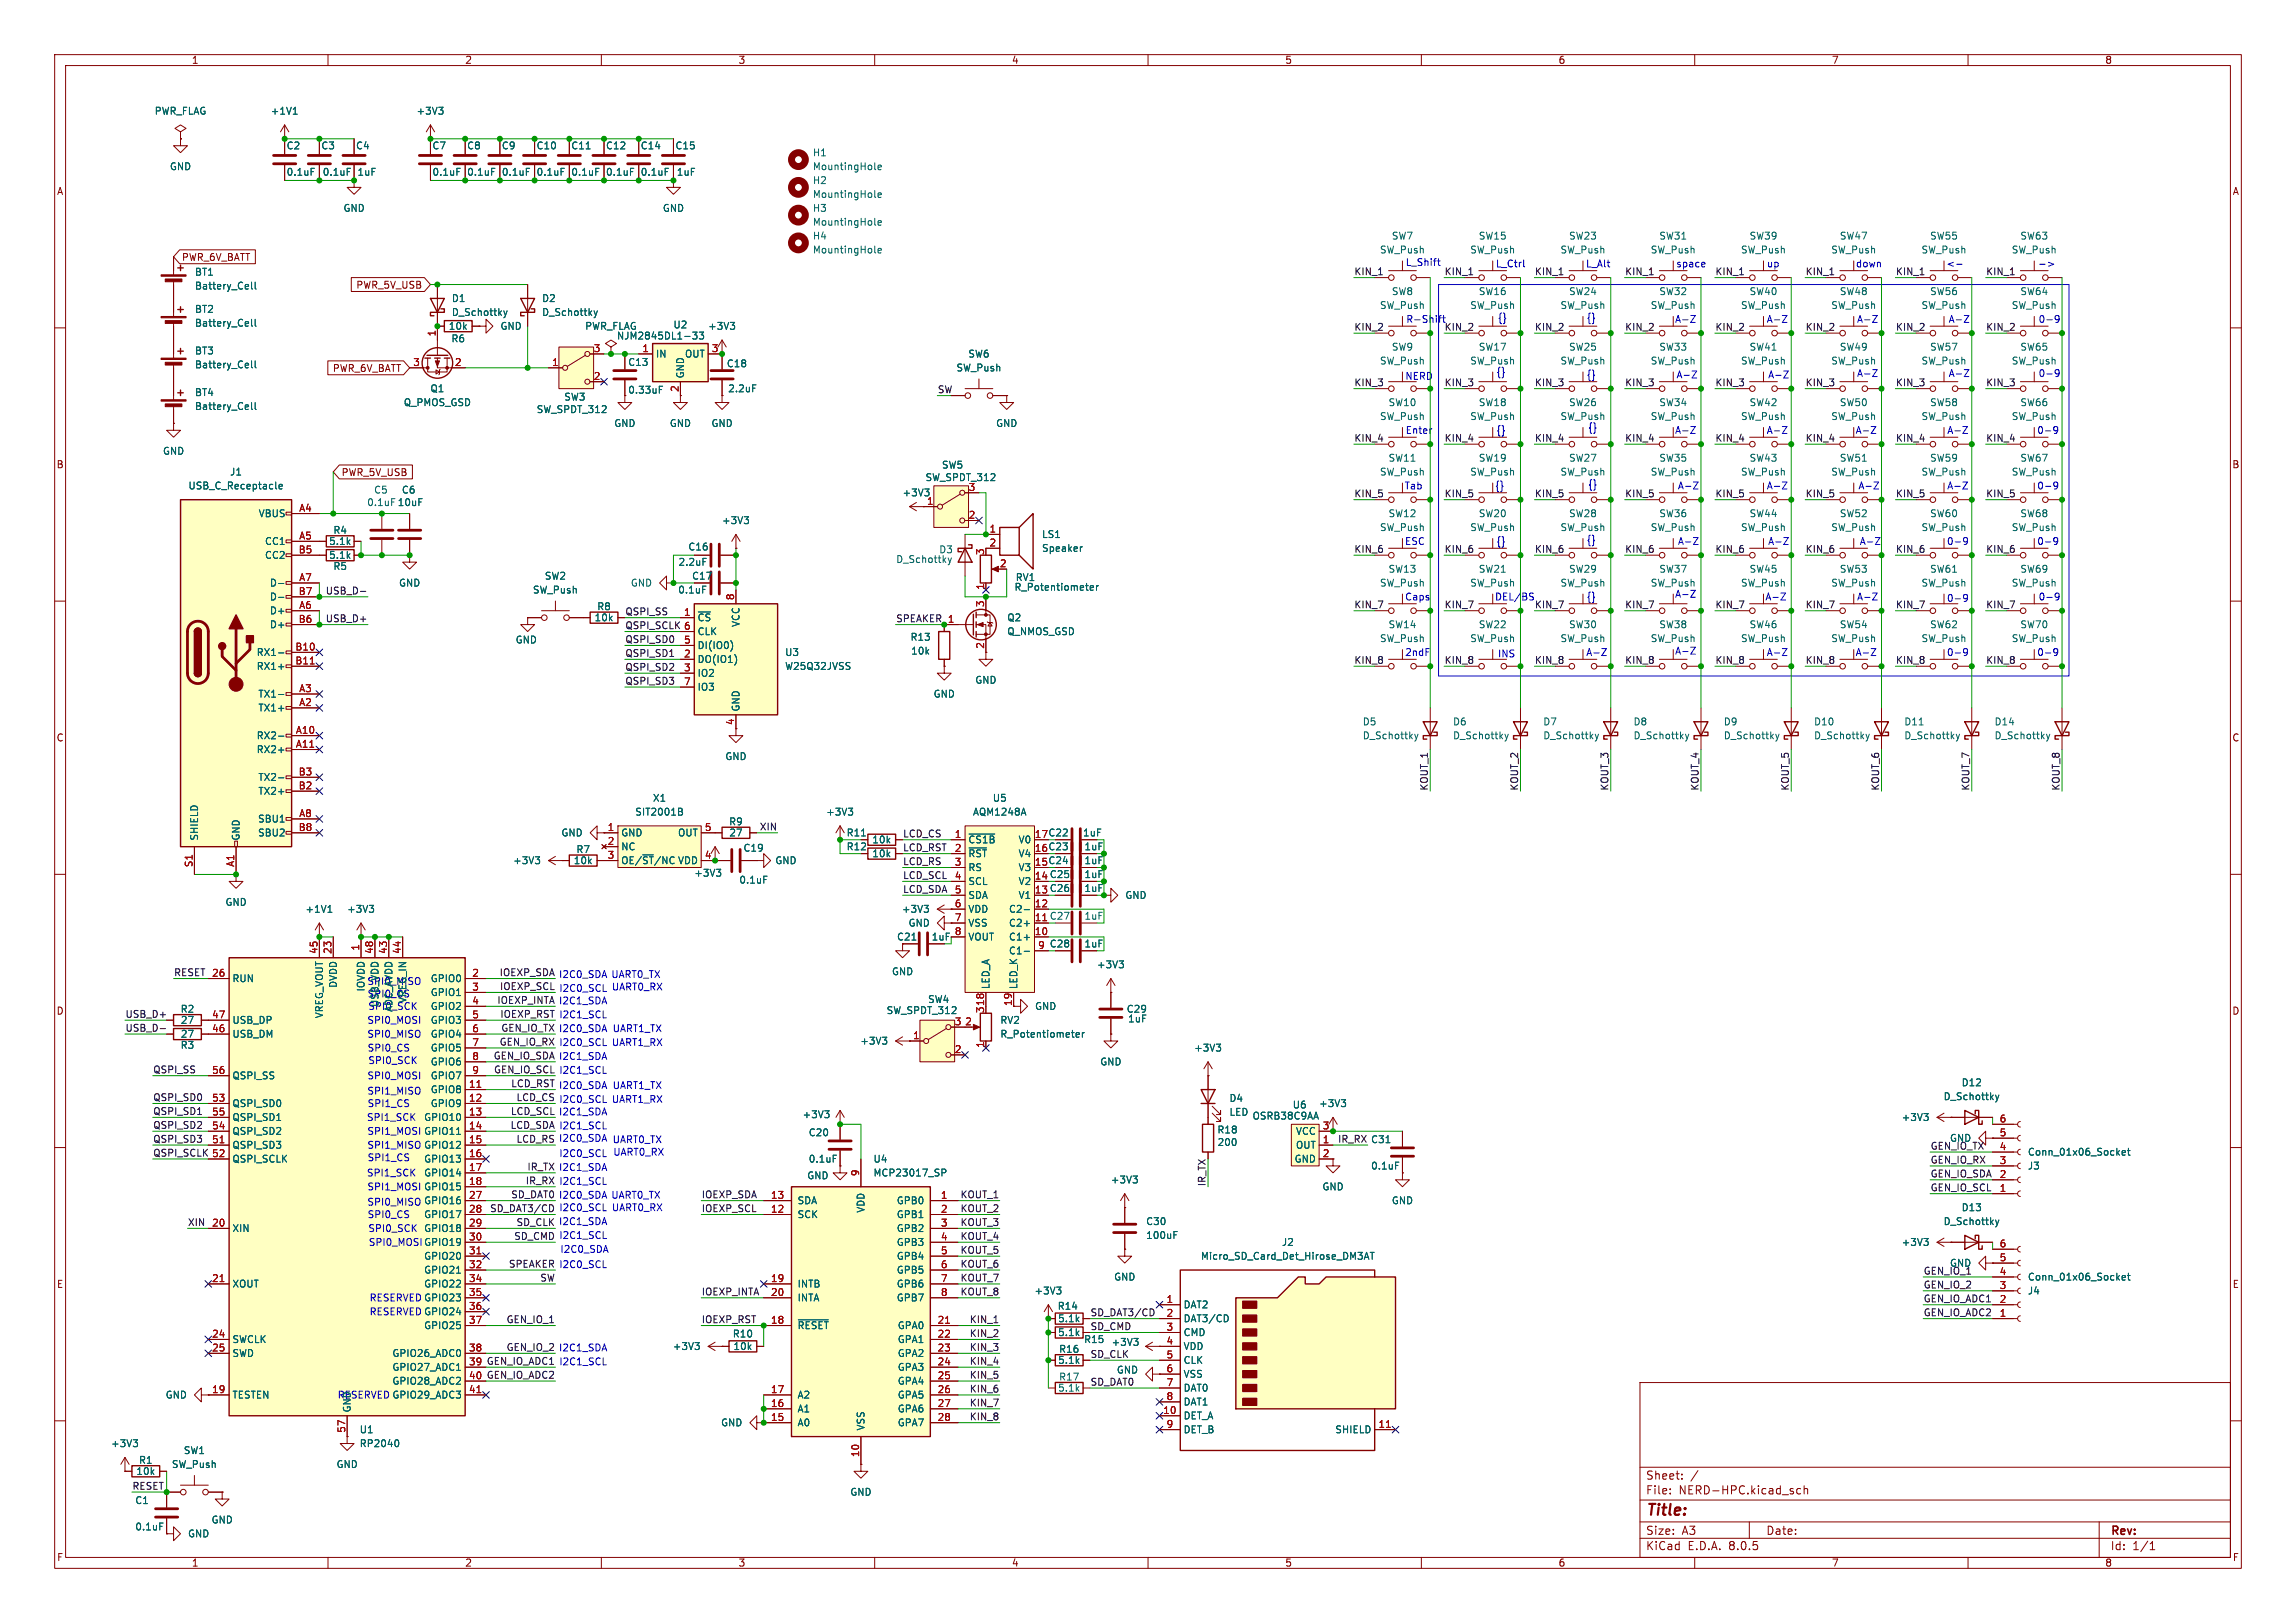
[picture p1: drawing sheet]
<svg xmlns="http://www.w3.org/2000/svg" width="420mm" height="297mm" viewBox="0 0 420 297" stroke-linecap="round" stroke-linejoin="round" font-family="sans-serif">
<defs><g id="words">
<text font-size="2.8" fill="#840000" x="301" y="277.9">Title:</text>
<g font-size="2.1" fill="#840000">
<text x="301" y="273.7">File:</text>
<text x="301" y="271">Sheet:</text>
<text x="307.1" y="273.7">NERD-HPC.kicad_sch</text>
<text x="301" y="281.1">Size:</text>
<text x="307.6" y="281.1">A3</text>
<text x="323" y="281.1">Date:</text>
<text x="386" y="281.3">Rev:</text>
<text x="301" y="283.9">KiCad</text>
<text x="308.7" y="283.9">E.D.A.</text>
<text x="316.3" y="283.9">8.0.5</text>
<text x="386" y="283.9">Id:</text>
<text x="390.1" y="283.9">1/1</text>
</g>
<g font-size="1.8" fill="#840000">
<text x="35" y="11.9">1</text>
<text x="85" y="11.9">2</text>
<text x="135" y="11.9">3</text>
<text x="185" y="11.9">4</text>
<text x="235" y="11.9">5</text>
<text x="285" y="11.9">6</text>
<text x="335" y="11.9">7</text>
<text x="385" y="11.9">8</text>
<text x="10.3" y="35.9">A</text>
<text x="408.3" y="35.9">A</text>
<text x="33.2" y="47.9">PWR_6V_BATT</text>
<text x="65.1" y="53">PWR_5V_USB</text>
<text x="60.8" y="68.3">PWR_6V_BATT</text>
<text x="124.2" y="71.8" transform="rotate(-90 124.2 71.8)">2</text>
<text x="114.8" y="72.2">0.33uF</text>
<text x="10.3" y="85.9">B</text>
<text x="62.4" y="87.3">PWR_5V_USB</text>
<text x="408.2" y="85.9">B</text>
<text x="126.5" y="106.3">C17</text>
<text x="10.3" y="135.9">C</text>
<text x="408.2" y="135.9">C</text>
<text x="198" y="153.3">1uF</text>
<text x="198.3" y="155.8">1uF</text>
<text x="198.3" y="158.3">1uF</text>
<text x="198.3" y="160.9">1uF</text>
<text x="198.3" y="163.4">1uF</text>
<text x="170.3" y="172.3">1uF</text>
<text x="198.3" y="173.6">1uF</text>
<text x="10.3" y="185.9">D</text>
<text x="408.2" y="185.9">D</text>
<text x="10.3" y="235.9">E</text>
<text x="408.3" y="235.9">E</text>
<text x="10.3" y="285.9">F</text>
<text x="35" y="286.9">1</text>
<text x="85" y="286.9">2</text>
<text x="135" y="286.9">3</text>
<text x="185" y="286.9">4</text>
<text x="235" y="286.9">5</text>
<text x="285" y="286.9">6</text>
<text x="335" y="286.9">7</text>
<text x="385" y="286.9">8</text>
<text x="408.3" y="285.9">F</text>
</g>
<g font-size="1.8" fill="#006464">
<text x="28.2" y="21.2">PWR_FLAG</text>
<text x="49.4" y="21.2">+1V1</text>
<text x="76.1" y="21.2">+3V3</text>
<text x="52.3" y="27.5">C2</text>
<text x="58.7" y="27.5">C3</text>
<text x="65" y="27.5">C4</text>
<text x="79" y="27.5">C7</text>
<text x="85.4" y="27.5">C8</text>
<text x="91.7" y="27.5">C9</text>
<text x="98.1" y="27.5">C10</text>
<text x="104.4" y="27.5">C11</text>
<text x="110.8" y="27.5">C12</text>
<text x="117.1" y="27.5">C14</text>
<text x="123.5" y="27.5">C15</text>
<text x="148.6" y="28.8">H1</text>
<text x="31" y="31.3">GND</text>
<text x="52.3" y="32.4">0.1uF</text>
<text x="58.9" y="32.4">0.1uF</text>
<text x="65.3" y="32.4">1uF</text>
<text x="79" y="32.4">0.1uF</text>
<text x="85.4" y="32.4">0.1uF</text>
<text x="91.7" y="32.4">0.1uF</text>
<text x="98.1" y="32.4">0.1uF</text>
<text x="104.4" y="32.4">0.1uF</text>
<text x="110.8" y="32.4">0.1uF</text>
<text x="117.1" y="32.4">0.1uF</text>
<text x="123.7" y="32.4">1uF</text>
<text x="148.6" y="33.9">H2</text>
<text x="148.6" y="31.3">MountingHole</text>
<text x="62.7" y="39">GND</text>
<text x="121.2" y="39">GND</text>
<text x="148.6" y="36.4">MountingHole</text>
<text x="148.6" y="39">H3</text>
<text x="148.6" y="41.5">MountingHole</text>
<text x="148.6" y="44">H4</text>
<text x="148.6" y="46.6">MountingHole</text>
<text x="252.3" y="46.6">SW_Push</text>
<text x="254.5" y="44">SW7</text>
<text x="268.8" y="46.6">SW_Push</text>
<text x="270.4" y="44">SW15</text>
<text x="285.3" y="46.6">SW_Push</text>
<text x="286.9" y="44">SW23</text>
<text x="301.9" y="46.6">SW_Push</text>
<text x="303.4" y="44">SW31</text>
<text x="318.4" y="46.6">SW_Push</text>
<text x="319.9" y="44">SW39</text>
<text x="334.9" y="46.6">SW_Push</text>
<text x="336.4" y="44">SW47</text>
<text x="351.4" y="46.6">SW_Push</text>
<text x="353" y="44">SW55</text>
<text x="367.9" y="46.6">SW_Push</text>
<text x="369.5" y="44">SW63</text>
<text x="35.6" y="50.6">BT1</text>
<text x="35.6" y="53.2">Battery_Cell</text>
<text x="35.6" y="57.4">BT2</text>
<text x="35.6" y="60">Battery_Cell</text>
<text x="82.6" y="55.5">D1</text>
<text x="82.6" y="58">D_Schottky</text>
<text x="99.1" y="55.5">D2</text>
<text x="99.1" y="58">D_Schottky</text>
<text x="252.3" y="56.7">SW_Push</text>
<text x="254.5" y="54.2">SW8</text>
<text x="268.8" y="56.7">SW_Push</text>
<text x="270.4" y="54.2">SW16</text>
<text x="285.3" y="56.7">SW_Push</text>
<text x="286.9" y="54.2">SW24</text>
<text x="301.9" y="56.7">SW_Push</text>
<text x="303.4" y="54.2">SW32</text>
<text x="318.4" y="56.7">SW_Push</text>
<text x="319.9" y="54.2">SW40</text>
<text x="334.9" y="56.7">SW_Push</text>
<text x="336.4" y="54.2">SW48</text>
<text x="351.4" y="56.7">SW_Push</text>
<text x="353" y="54.2">SW56</text>
<text x="367.9" y="56.7">SW_Push</text>
<text x="369.5" y="54.2">SW64</text>
<text x="35.6" y="65.1">BT3</text>
<text x="82" y="60.6">10k</text>
<text x="82.5" y="62.8">R6</text>
<text x="91.4" y="60.6">GND</text>
<text x="106.9" y="60.6">PWR_FLAG</text>
<text x="112.8" y="62.3">NJM2845DL1-33</text>
<text x="119.9" y="65.6">IN</text>
<text x="123.1" y="60.3">U2</text>
<text x="125.2" y="65.6">OUT</text>
<text x="129.4" y="60.6">+3V3</text>
<text x="177" y="65.6">SW6</text>
<text x="254.5" y="64.4">SW9</text>
<text x="270.4" y="64.4">SW17</text>
<text x="286.9" y="64.4">SW25</text>
<text x="303.4" y="64.4">SW33</text>
<text x="319.9" y="64.4">SW41</text>
<text x="336.4" y="64.4">SW49</text>
<text x="353" y="64.4">SW57</text>
<text x="369.5" y="64.4">SW65</text>
<text x="35.6" y="67.6">Battery_Cell</text>
<text x="78.6" y="72">Q1</text>
<text x="114.8" y="67.2">C13</text>
<text x="125.3" y="69.3" transform="rotate(-90 125.3 69.3)">GND</text>
<text x="132.9" y="67.4">C18</text>
<text x="133.1" y="72">2.2uF</text>
<text x="174.9" y="68.2">SW_Push</text>
<text x="252.3" y="66.9">SW_Push</text>
<text x="268.8" y="66.9">SW_Push</text>
<text x="285.3" y="66.9">SW_Push</text>
<text x="301.9" y="66.9">SW_Push</text>
<text x="318.4" y="66.9">SW_Push</text>
<text x="334.9" y="66.9">SW_Push</text>
<text x="351.4" y="66.9">SW_Push</text>
<text x="35.6" y="72.7">BT4</text>
<text x="35.6" y="75.2">Battery_Cell</text>
<text x="73.8" y="74.5">Q_PMOS_GSD</text>
<text x="98.1" y="75.8">SW_SPDT_312</text>
<text x="103.1" y="73.5">SW3</text>
<text x="252.3" y="77.1">SW_Push</text>
<text x="253.9" y="74.5">SW10</text>
<text x="268.8" y="77.1">SW_Push</text>
<text x="270.4" y="74.5">SW18</text>
<text x="285.3" y="77.1">SW_Push</text>
<text x="286.9" y="74.5">SW26</text>
<text x="301.9" y="77.1">SW_Push</text>
<text x="303.4" y="74.5">SW34</text>
<text x="318.4" y="77.1">SW_Push</text>
<text x="319.9" y="74.5">SW42</text>
<text x="334.9" y="77.1">SW_Push</text>
<text x="336.4" y="74.5">SW50</text>
<text x="351.4" y="77.1">SW_Push</text>
<text x="353" y="74.5">SW58</text>
<text x="367.9" y="77.1">SW_Push</text>
<text x="369.5" y="74.5">SW66</text>
<text x="29.7" y="83.4">GND</text>
<text x="112.3" y="78.3">GND</text>
<text x="122.4" y="78.3">GND</text>
<text x="130" y="78.3">GND</text>
<text x="182.1" y="78.3">GND</text>
<text x="34.4" y="89.8">USB_C_Receptacle</text>
<text x="42" y="87.2">J1</text>
<text x="169.2" y="88.2">SW_SPDT_312</text>
<text x="172.2" y="86">SW5</text>
<text x="252.3" y="87.2">SW_Push</text>
<text x="253.9" y="84.7">SW11</text>
<text x="268.8" y="87.2">SW_Push</text>
<text x="270.4" y="84.7">SW19</text>
<text x="285.3" y="87.2">SW_Push</text>
<text x="286.9" y="84.7">SW27</text>
<text x="301.9" y="87.2">SW_Push</text>
<text x="303.4" y="84.7">SW35</text>
<text x="318.4" y="87.2">SW_Push</text>
<text x="319.9" y="84.7">SW43</text>
<text x="334.9" y="87.2">SW_Push</text>
<text x="336.4" y="84.7">SW51</text>
<text x="351.4" y="87.2">SW_Push</text>
<text x="353" y="84.7">SW59</text>
<text x="367.9" y="87.2">SW_Push</text>
<text x="369.5" y="84.7">SW67</text>
<text x="47.2" y="94.8">VBUS</text>
<text x="67.1" y="92.8">0.1uF 10uF</text>
<text x="68.3" y="90.5">C5</text>
<text x="72.7" y="92.8">10uF</text>
<text x="73.4" y="90.5">C6</text>
<text x="165" y="91">+3V3</text>
<text x="253.9" y="94.8">SW12</text>
<text x="270.4" y="94.8">SW20</text>
<text x="286.9" y="94.8">SW28</text>
<text x="303.4" y="94.8">SW36</text>
<text x="319.9" y="94.8">SW44</text>
<text x="336.4" y="94.8">SW52</text>
<text x="353" y="94.8">SW60</text>
<text x="369.5" y="94.8">SW68</text>
<text x="48.4" y="99.9">CC1</text>
<text x="60.1" y="99.9">5.1k</text>
<text x="60.9" y="97.9">R4</text>
<text x="125.8" y="100.9">C16</text>
<text x="132" y="96.1">+3V3</text>
<text x="171.7" y="101.4">D3</text>
<text x="190.5" y="98.7">LS1</text>
<text x="190.5" y="101.2">Speaker</text>
<text x="252.3" y="97.4">SW_Push</text>
<text x="268.8" y="97.4">SW_Push</text>
<text x="285.3" y="97.4">SW_Push</text>
<text x="301.9" y="97.4">SW_Push</text>
<text x="318.4" y="97.4">SW_Push</text>
<text x="334.9" y="97.4">SW_Push</text>
<text x="351.4" y="97.4">SW_Push</text>
<text x="367.9" y="97.4">SW_Push</text>
<text x="48.4" y="102.5">CC2</text>
<text x="49.3" y="107.5">D-</text>
<text x="60.1" y="102.5">5.1k</text>
<text x="60.9" y="104.5">R5</text>
<text x="72.9" y="107.5">GND</text>
<text x="99.6" y="106.3">SW2</text>
<text x="115.3" y="107.5">GND</text>
<text x="124" y="103.7">2.2uF</text>
<text x="163.8" y="103.2">D_Schottky</text>
<text x="185.7" y="106.5">RV1</text>
<text x="252.3" y="107.5">SW_Push</text>
<text x="253.9" y="105">SW13</text>
<text x="268.8" y="107.5">SW_Push</text>
<text x="270.4" y="105">SW21</text>
<text x="285.3" y="107.5">SW_Push</text>
<text x="286.9" y="105">SW29</text>
<text x="303.4" y="105">SW37</text>
<text x="318.4" y="107.5">SW_Push</text>
<text x="319.9" y="105">SW45</text>
<text x="334.9" y="107.5">SW_Push</text>
<text x="336.4" y="105">SW53</text>
<text x="351.4" y="107.5">SW_Push</text>
<text x="353" y="105">SW61</text>
<text x="367.9" y="107.5">SW_Push</text>
<text x="369.5" y="105">SW69</text>
<text x="49.3" y="112.6">D+</text>
<text x="49.3" y="110.1">D-</text>
<text x="97.4" y="108.8">SW_Push</text>
<text x="108.7" y="113.9">10k</text>
<text x="109.1" y="111.9">R8</text>
<text x="124" y="108.8">0.1uF</text>
<text x="127.5" y="113.9">~{CS}</text>
<text x="184.2" y="113.9">Q2</text>
<text x="185.5" y="108.3">R_Potentiometer</text>
<text x="49.3" y="115.2">D+</text>
<text x="94.2" y="118">GND</text>
<text x="127.5" y="119">DI(IO0)</text>
<text x="127.5" y="116.4">CLK</text>
<text x="135.5" y="114.8" transform="rotate(-90 135.5 114.8)">VCC</text>
<text x="166.5" y="117.4">R13</text>
<text x="166.6" y="120">10k</text>
<text x="184.2" y="116.4">Q_NMOS_GSD</text>
<text x="252.3" y="117.7">SW_Push</text>
<text x="253.9" y="115.2">SW14</text>
<text x="268.8" y="117.7">SW_Push</text>
<text x="270.4" y="115.2">SW22</text>
<text x="285.3" y="117.7">SW_Push</text>
<text x="286.9" y="115.2">SW30</text>
<text x="303.4" y="115.2">SW38</text>
<text x="318.4" y="117.7">SW_Push</text>
<text x="319.9" y="115.2">SW46</text>
<text x="334.9" y="117.7">SW_Push</text>
<text x="336.4" y="115.2">SW54</text>
<text x="351.4" y="117.7">SW_Push</text>
<text x="353" y="115.2">SW62</text>
<text x="367.9" y="117.7">SW_Push</text>
<text x="369.5" y="115.2">SW70</text>
<text x="46.9" y="120.2">RX1-</text>
<text x="46.9" y="122.8">RX1+</text>
<text x="127.5" y="121.5">DO(IO1)</text>
<text x="127.5" y="124.1">IO2</text>
<text x="143.5" y="122.8">W25Q32JVSS</text>
<text x="143.5" y="120.2">U3</text>
<text x="178.3" y="125.3">GND</text>
<text x="47.2" y="130.4">TX1+</text>
<text x="47.2" y="127.9">TX1-</text>
<text x="127.5" y="126.6">IO3</text>
<text x="135.5" y="130.3" transform="rotate(-90 135.5 130.3)">GND</text>
<text x="170.7" y="127.9">GND</text>
<text x="46.9" y="135.5">RX2-</text>
<text x="249.2" y="132.9">D5</text>
<text x="249.2" y="135.5">D_Schottky</text>
<text x="265.7" y="132.9">D6</text>
<text x="265.7" y="135.5">D_Schottky</text>
<text x="282.2" y="132.9">D7</text>
<text x="282.2" y="135.5">D_Schottky</text>
<text x="298.7" y="132.9">D8</text>
<text x="298.7" y="135.5">D_Schottky</text>
<text x="315.2" y="132.9">D9</text>
<text x="315.2" y="135.5">D_Schottky</text>
<text x="331.7" y="132.9">D10</text>
<text x="331.7" y="135.5">D_Schottky</text>
<text x="348.2" y="132.9">D11</text>
<text x="348.2" y="135.5">D_Schottky</text>
<text x="364.8" y="132.9">D14</text>
<text x="364.8" y="135.5">D_Schottky</text>
<text x="46.9" y="138">RX2+</text>
<text x="47.2" y="143.1">TX2-</text>
<text x="132.6" y="139.3">GND</text>
<text x="47.2" y="145.6">TX2+</text>
<text x="116.1" y="149.5">SIT2001B</text>
<text x="119.3" y="146.9">X1</text>
<text x="151" y="149.5">+3V3</text>
<text x="177.9" y="149.5">AQM1248A</text>
<text x="181.5" y="146.9">U5</text>
<text x="36.4" y="153.9" transform="rotate(-90 36.4 153.9)">SHIELD</text>
<text x="44" y="153.9" transform="rotate(-90 44 153.9)">GND</text>
<text x="47.1" y="150.7">SBU1</text>
<text x="47.1" y="153.3">SBU2</text>
<text x="102.6" y="153.3">GND</text>
<text x="113.5" y="153.3">GND</text>
<text x="113.5" y="155.8">NC</text>
<text x="123.9" y="153.3">OUT</text>
<text x="133.3" y="151.2">R9</text>
<text x="133.3" y="153.3">27</text>
<text x="154.8" y="153.3">R11</text>
<text x="154.8" y="155.8">R12</text>
<text x="159.5" y="154.5">10k</text>
<text x="177" y="154.5">~{CS1B}</text>
<text x="186.2" y="154.5">V0</text>
<text x="93.8" y="158.3">+3V3</text>
<text x="104.9" y="158.3">10k</text>
<text x="105.3" y="156.3">R7</text>
<text x="113.5" y="158.3">OE/~{ST}/NCVDD</text>
<text x="126.9" y="160.6">+3V3</text>
<text x="135.1" y="161.9">0.1uF</text>
<text x="135.9" y="156.1">C19</text>
<text x="141.7" y="158.3">GND</text>
<text x="159.5" y="157.1">10k</text>
<text x="177" y="157.1">~{RST}</text>
<text x="177" y="159.6">RS</text>
<text x="186.2" y="159.6">V3</text>
<text x="186.2" y="157.1">V4</text>
<text x="41.1" y="166">GND</text>
<text x="55.8" y="167.2">+1V1</text>
<text x="63.4" y="167.2">+3V3</text>
<text x="164.9" y="167.2">+3V3</text>
<text x="177" y="162.2">SCL</text>
<text x="177" y="164.7">SDA</text>
<text x="177" y="167.2">VDD</text>
<text x="184.5" y="167.2">C2-</text>
<text x="186.2" y="164.7">V1</text>
<text x="186.2" y="162.2">V2</text>
<text x="205.7" y="164.7">GND</text>
<text x="164" y="172.3">C21</text>
<text x="166.1" y="169.8">GND</text>
<text x="177" y="169.8">VSS</text>
<text x="177" y="172.3">VOUT</text>
<text x="184.5" y="172.3">C1+</text>
<text x="184.5" y="169.8">C2+</text>
<text x="198.3" y="168.5">1uF</text>
<text x="42.4" y="179.9">RUN</text>
<text x="78.7" y="179.9">GPIO0</text>
<text x="163.1" y="178.7">GND</text>
<text x="184.5" y="174.9">C1-</text>
<text x="200.6" y="177.4">+3V3</text>
<text x="32.9" y="185.5">R2</text>
<text x="61.8" y="180.9" transform="rotate(-90 61.8 180.9)">DVDD</text>
<text x="66.9" y="181.5" transform="rotate(-90 66.9 181.5)">IOVDD</text>
<text x="67.1" y="180.4">SPI0_MISO</text>
<text x="67.1" y="182.7">SPI0_CS</text>
<text x="67.3" y="185">SPI0_SCK</text>
<text x="69.4" y="184.4" transform="rotate(-90 69.4 184.4)">USB_VDD</text>
<text x="72" y="185.3" transform="rotate(-90 72 185.3)">ADC_AVDD</text>
<text x="74.5" y="183.7" transform="rotate(-90 74.5 183.7)">VREG_IN</text>
<text x="78.7" y="182.5">GPIO1</text>
<text x="78.7" y="185">GPIO2</text>
<text x="162.1" y="185.8">SW_SPDT_312</text>
<text x="169.7" y="183.7">SW4</text>
<text x="181.2" y="181.1" transform="rotate(-90 181.2 181.1)">LED_A</text>
<text x="186.3" y="181.1" transform="rotate(-90 186.3 181.1)">LED_K</text>
<text x="189.2" y="185">GND</text>
<text x="206" y="185.5">C29</text>
<text x="33" y="187.6">27</text>
<text x="33" y="190.1">27</text>
<text x="42.4" y="190.1">USB_DM</text>
<text x="42.4" y="187.6">USB_DP</text>
<text x="59.3" y="186.4" transform="rotate(-90 59.3 186.4)">VREG_VOUT</text>
<text x="78.7" y="187.6">GPIO3</text>
<text x="78.7" y="190.1">GPIO4</text>
<text x="157.3" y="191.4">+3V3</text>
<text x="182.9" y="187.6">RV2</text>
<text x="182.9" y="190.1">R_Potentiometer</text>
<text x="206.3" y="187.3">1uF</text>
<text x="32.9" y="192.1">R3</text>
<text x="42.4" y="197.7">QSPI_SS</text>
<text x="78.7" y="192.6">GPIO5</text>
<text x="78.7" y="195.2">GPIO6</text>
<text x="78.7" y="197.7">GPIO7</text>
<text x="201.2" y="195.2">GND</text>
<text x="218.3" y="192.6">+3V3</text>
<text x="42.4" y="202.8">QSPI_SD0</text>
<text x="78.7" y="200.3">GPIO8</text>
<text x="78.7" y="202.8">GPIO9</text>
<text x="224.8" y="201.8">D4</text>
<text x="236.4" y="203">U6</text>
<text x="241.2" y="202.8">+3V3</text>
<text x="355.4" y="201.5">D_Schottky</text>
<text x="358.7" y="199">D12</text>
<text x="42.4" y="207.9">QSPI_SD2</text>
<text x="42.4" y="205.3">QSPI_SD1</text>
<text x="77.5" y="205.3">GPIO10</text>
<text x="77.5" y="207.9">GPIO11</text>
<text x="146.7" y="204.8">+3V3</text>
<text x="147.8" y="208.1">C20</text>
<text x="222.6" y="207.6">R18</text>
<text x="222.6" y="209.9">200</text>
<text x="224.8" y="204.4">LED</text>
<text x="229" y="205.1">OSRB38C9AA</text>
<text x="237" y="207.9">VCC</text>
<text x="250.7" y="209.4">C31</text>
<text x="347.8" y="205.3">+3V3</text>
<text x="356.6" y="209.1">GND</text>
<text x="42.4" y="210.4">QSPI_SD3</text>
<text x="42.4" y="213">QSPI_SCLK</text>
<text x="77.5" y="213">GPIO13</text>
<text x="77.5" y="215.5">GPIO14</text>
<text x="77.5" y="210.4">GPIO12</text>
<text x="147.8" y="213">0.1uF</text>
<text x="159.7" y="213">U4</text>
<text x="159.7" y="215.5">MCP23017_SP</text>
<text x="236.7" y="213">GND</text>
<text x="237" y="210.4">OUT</text>
<text x="250.7" y="214.2">0.1uF</text>
<text x="370.9" y="214.2">J3</text>
<text x="370.9" y="211.7">Conn_01x06_Socket</text>
<text x="77.5" y="218">GPIO15</text>
<text x="77.5" y="220.6">GPIO16</text>
<text x="145.8" y="220.6">SDA</text>
<text x="147.6" y="216">GND</text>
<text x="163.9" y="220.6">GPB0</text>
<text x="203.1" y="216.8">+3V3</text>
<text x="241.8" y="218">GND</text>
<text x="254.5" y="220.6">GND</text>
<text x="358.7" y="221.8">D13</text>
<text x="42.4" y="225.7">XIN</text>
<text x="77.5" y="223.1">GPIO17</text>
<text x="77.5" y="225.7">GPIO18</text>
<text x="145.8" y="223.1">SCK</text>
<text x="158.3" y="222" transform="rotate(-90 158.3 222)">VDD</text>
<text x="163.9" y="223.1">GPB1</text>
<text x="163.9" y="225.7">GPB2</text>
<text x="209.6" y="226.9">100uF</text>
<text x="209.6" y="224.4">C30</text>
<text x="355.4" y="224.4">D_Schottky</text>
<text x="77.5" y="230.7">GPIO20</text>
<text x="77.5" y="233.3">GPIO21</text>
<text x="77.5" y="228.2">GPIO19</text>
<text x="163.9" y="228.2">GPB3</text>
<text x="163.9" y="230.7">GPB4</text>
<text x="163.9" y="233.3">GPB5</text>
<text x="219.6" y="230.7">Micro_SD_Card_Det_Hirose_DM3AT</text>
<text x="234.4" y="228.2">J2</text>
<text x="347.8" y="228.2">+3V3</text>
<text x="356.6" y="232">GND</text>
<text x="42.4" y="235.8">XOUT</text>
<text x="77.5" y="235.8">GPIO22</text>
<text x="77.5" y="238.4">GPIO23</text>
<text x="145.8" y="235.8">INTB</text>
<text x="145.8" y="238.4">INTA</text>
<text x="163.9" y="235.8">GPB6</text>
<text x="163.9" y="238.4">GPB7</text>
<text x="189.1" y="237.1">+3V3</text>
<text x="193.4" y="239.9">R14</text>
<text x="203.7" y="234.5">GND</text>
<text x="216.4" y="239.6">DAT2</text>
<text x="370.9" y="237.1">J4</text>
<text x="370.9" y="234.5">Conn_01x06_Socket</text>
<text x="42.4" y="246">SWCLK</text>
<text x="77.5" y="243.4">GPIO25</text>
<text x="77.5" y="240.9">GPIO24</text>
<text x="133.9" y="245">R10</text>
<text x="145.8" y="243.4">~{RESET}</text>
<text x="164.1" y="243.4">GPA0</text>
<text x="164.1" y="246">GPA1</text>
<text x="193.5" y="244.7">5.1k</text>
<text x="193.5" y="242.2">5.1k</text>
<text x="198.2" y="246">R15</text>
<text x="216.4" y="242.2">DAT3/CD</text>
<text x="216.4" y="244.7">CMD</text>
<text x="42.4" y="248.5">SWD</text>
<text x="71.7" y="248.5">GPIO26_ADC0</text>
<text x="71.7" y="251.1">GPIO27_ADC1</text>
<text x="123" y="247.2">+3V3</text>
<text x="134.1" y="247.2">10k</text>
<text x="164.1" y="248.5">GPA2</text>
<text x="164.1" y="251.1">GPA3</text>
<text x="193.5" y="249.8">5.1k</text>
<text x="193.6" y="247.8">R16</text>
<text x="203.2" y="246.5">+3V3</text>
<text x="204.2" y="251.6">GND</text>
<text x="216.4" y="247.2">VDD</text>
<text x="216.4" y="249.8">CLK</text>
<text x="30.2" y="256.1">GND</text>
<text x="42.4" y="256.1">TESTEN</text>
<text x="71.7" y="253.6">GPIO28_ADC2</text>
<text x="71.7" y="256.1">GPIO29_ADC3</text>
<text x="145.8" y="256.1">A2</text>
<text x="164.1" y="253.6">GPA4</text>
<text x="164.1" y="256.1">GPA5</text>
<text x="193.5" y="254.9">5.1k</text>
<text x="193.6" y="252.8">R17</text>
<text x="216.4" y="252.3">VSS</text>
<text x="216.4" y="254.9">DAT0</text>
<text x="216.4" y="257.4">DAT1</text>
<text x="64.4" y="258.6" transform="rotate(-90 64.4 258.6)">GND</text>
<text x="65.7" y="262.5">U1</text>
<text x="131.8" y="261.2">GND</text>
<text x="145.8" y="261.2">A0</text>
<text x="145.8" y="258.7">A1</text>
<text x="158.3" y="261.9" transform="rotate(-90 158.3 261.9)">VSS</text>
<text x="164.1" y="258.7">GPA6</text>
<text x="164.1" y="261.2">GPA7</text>
<text x="216.4" y="259.9">DET_A</text>
<text x="216.4" y="262.5">DET_B</text>
<text x="244.2" y="262.5">SHIELD</text>
<text x="20.2" y="265">+3V3</text>
<text x="25.3" y="268.1">R1</text>
<text x="31.3" y="268.8">SW_Push</text>
<text x="33.5" y="266.3">SW1</text>
<text x="61.5" y="268.8">GND</text>
<text x="65.7" y="265">RP2040</text>
<text x="24.6" y="275.4">C1</text>
<text x="24.8" y="270.1">10k</text>
<text x="155.4" y="273.9">GND</text>
<text x="24.6" y="280.3">0.1uF</text>
<text x="34.3" y="281.5">GND</text>
<text x="38.6" y="279">GND</text>
</g>
<g font-size="1.8" fill="#0f0f0f">
<text x="247.6" y="50.5">KIN_1</text>
<text x="264.2" y="50.5">KIN_1</text>
<text x="280.7" y="50.5">KIN_1</text>
<text x="297.2" y="50.5">KIN_1</text>
<text x="313.7" y="50.5">KIN_1</text>
<text x="330.2" y="50.5">KIN_1</text>
<text x="346.7" y="50.5">KIN_1</text>
<text x="363.2" y="50.5">KIN_1</text>
<text x="247.6" y="60.6">KIN_2</text>
<text x="280.7" y="60.6">KIN_2</text>
<text x="297.2" y="60.6">KIN_2</text>
<text x="313.7" y="60.6">KIN_2</text>
<text x="330.2" y="60.6">KIN_2</text>
<text x="346.7" y="60.6">KIN_2</text>
<text x="363.2" y="60.6">KIN_2</text>
<text x="247.6" y="70.8">KIN_3</text>
<text x="264.2" y="70.8">KIN_3</text>
<text x="280.7" y="70.8">KIN_3</text>
<text x="297.2" y="70.8">KIN_3</text>
<text x="313.7" y="70.8">KIN_3</text>
<text x="330.2" y="70.8">KIN_3</text>
<text x="346.7" y="70.8">KIN_3</text>
<text x="363.2" y="70.8">KIN_3</text>
<text x="247.6" y="80.9">KIN_4</text>
<text x="264.2" y="80.9">KIN_4</text>
<text x="280.7" y="80.9">KIN_4</text>
<text x="297.2" y="80.9">KIN_4</text>
<text x="313.7" y="80.9">KIN_4</text>
<text x="330.2" y="80.9">KIN_4</text>
<text x="346.7" y="80.9">KIN_4</text>
<text x="363.2" y="80.9">KIN_4</text>
<text x="247.6" y="91.1">KIN_5</text>
<text x="264.2" y="91.1">KIN_5</text>
<text x="280.7" y="91.1">KIN_5</text>
<text x="297.2" y="91.1">KIN_5</text>
<text x="313.7" y="91.1">KIN_5</text>
<text x="330.2" y="91.1">KIN_5</text>
<text x="346.7" y="91.1">KIN_5</text>
<text x="363.2" y="91.1">KIN_5</text>
<text x="247.6" y="101.3">KIN_6</text>
<text x="264.2" y="101.3">KIN_6</text>
<text x="280.7" y="101.3">KIN_6</text>
<text x="297.2" y="101.3">KIN_6</text>
<text x="313.7" y="101.3">KIN_6</text>
<text x="330.2" y="101.3">KIN_6</text>
<text x="346.7" y="101.3">KIN_6</text>
<text x="363.2" y="101.3">KIN_6</text>
<text x="59.5" y="108.9">USB_D-</text>
<text x="59.5" y="114">USB_D+</text>
<text x="114.3" y="112.7">QSPI_SS</text>
<text x="163.8" y="114">SPEAKER 1</text>
<text x="247.6" y="111.4">KIN_7</text>
<text x="264.2" y="111.4">KIN_7</text>
<text x="297.2" y="111.4">KIN_7</text>
<text x="313.7" y="111.4">KIN_7</text>
<text x="330.2" y="111.4">KIN_7</text>
<text x="346.7" y="111.4">KIN_7</text>
<text x="363.2" y="111.4">KIN_7</text>
<text x="114.3" y="115.2">QSPI_SCLK 6</text>
<text x="114.3" y="117.8">QSPI_SD0</text>
<text x="114.3" y="120.3">QSPI_SD1</text>
<text x="114.3" y="122.8">QSPI_SD2</text>
<text x="114.3" y="125.4">QSPI_SD3</text>
<text x="247.6" y="121.6">KIN_8</text>
<text x="264.2" y="121.6">KIN_8</text>
<text x="280.7" y="121.6">KIN_8</text>
<text x="297.2" y="121.6">KIN_8</text>
<text x="313.7" y="121.6">KIN_8</text>
<text x="330.2" y="121.6">KIN_8</text>
<text x="346.7" y="121.6">KIN_8</text>
<text x="363.2" y="121.6">KIN_8</text>
<text x="261.3" y="144.8" transform="rotate(-90 261.3 144.8)">KOUT_1</text>
<text x="277.8" y="144.8" transform="rotate(-90 277.8 144.8)">KOUT_2</text>
<text x="294.3" y="144.8" transform="rotate(-90 294.3 144.8)">KOUT_3</text>
<text x="310.8" y="144.8" transform="rotate(-90 310.8 144.8)">KOUT_4</text>
<text x="327.3" y="144.8" transform="rotate(-90 327.3 144.8)">KOUT_5</text>
<text x="343.8" y="144.8" transform="rotate(-90 343.8 144.8)">KOUT_6</text>
<text x="360.3" y="144.8" transform="rotate(-90 360.3 144.8)">KOUT_7</text>
<text x="376.8" y="144.8" transform="rotate(-90 376.8 144.8)">KOUT_8</text>
<text x="138.9" y="152.1">XIN</text>
<text x="165.1" y="155.9">LCD_RST</text>
<text x="165.1" y="153.3">LCD_CS</text>
<text x="165.1" y="160.9">LCD_SCL</text>
<text x="165.1" y="158.4">LCD_RS</text>
<text x="165.1" y="163.5">LCD_SDA</text>
<text x="31.7" y="178.7">RESET 26</text>
<text x="91.3" y="178.7">IOEXP_SDA</text>
<text x="91.4" y="181.3">IOEXP_SCL</text>
<text x="22.9" y="188.9">USB_D-</text>
<text x="22.9" y="186.3">USB_D+</text>
<text x="27.9" y="196.5">QSPI_SS</text>
<text x="27.9" y="201.6">QSPI_SD0</text>
<text x="93.4" y="199">LCD_RST</text>
<text x="94.4" y="201.6">LCD_CS</text>
<text x="27.9" y="204.1">QSPI_SD1</text>
<text x="27.9" y="206.7">QSPI_SD2</text>
<text x="27.9" y="209.2">QSPI_SD3</text>
<text x="244.7" y="209.2">IR_RX C31</text>
<text x="27.9" y="211.7">QSPI_SCLK 52</text>
<text x="353.1" y="215.6">GEN_IO_SDA</text>
<text x="353.1" y="210.5">GEN_IO_TX</text>
<text x="353.1" y="213">GEN_IO_RX</text>
<text x="89.5" y="221.9">SD_DAT3/CD</text>
<text x="128.3" y="221.9">IOEXP_SCL</text>
<text x="128.3" y="219.4">IOEXP_SDA</text>
<text x="175.6" y="221.9">KOUT_2</text>
<text x="175.6" y="219.4">KOUT_1</text>
<text x="220.6" y="217.2" transform="rotate(-90 220.6 217.2)">IR_TX</text>
<text x="353.1" y="218.1">GEN_IO_SCL</text>
<text x="34.3" y="224.4">XIN</text>
<text x="175.6" y="227">KOUT_4</text>
<text x="175.6" y="224.4">KOUT_3</text>
<text x="175.6" y="229.5">KOUT_5</text>
<text x="175.6" y="232.1">KOUT_6</text>
<text x="351.8" y="233.3">GEN_IO_1</text>
<text x="98.7" y="234.6">SW</text>
<text x="128.3" y="237.1">IOEXP_INTA</text>
<text x="175.6" y="237.1">KOUT_8</text>
<text x="175.6" y="234.6">KOUT_7</text>
<text x="351.8" y="238.4">GEN_IO_ADC1</text>
<text x="351.8" y="235.9">GEN_IO_2</text>
<text x="92.6" y="242.2">GEN_IO_1</text>
<text x="128.3" y="242.2">IOEXP_RST</text>
<text x="177.3" y="244.8">KIN_2</text>
<text x="177.3" y="242.2">KIN_1</text>
<text x="199.4" y="243.5">SD_CMD</text>
<text x="199.4" y="241">SD_DAT3/CD</text>
<text x="351.8" y="241">GEN_IO_ADC2</text>
<text x="177.3" y="247.3">KIN_3</text>
<text x="177.3" y="249.8">KIN_4</text>
<text x="199.4" y="248.6">SD_CLK</text>
<text x="88.9" y="252.4">GEN_IO_ADC2</text>
<text x="177.3" y="257.5">KIN_7</text>
<text x="177.3" y="254.9">KIN_6</text>
<text x="177.3" y="252.4">KIN_5</text>
<text x="199.4" y="253.7">SD_DAT0</text>
<text x="177.3" y="260">KIN_8</text>
<text x="24.1" y="272.7">RESET</text>
</g>
<g font-size="1.8" fill="#0000c2">
<text x="257" y="48.9">L_Shift</text>
<text x="273.5" y="49.1">L_Ctrl</text>
<text x="290" y="49.1">L_Alt</text>
<text x="306.5" y="49.1">space</text>
<text x="323.1" y="49.1">up</text>
<text x="339.4" y="49.1">down</text>
<text x="356" y="49.1">&lt;-</text>
<text x="257.1" y="59.3">R-Shift</text>
<text x="273.9" y="59">{}</text>
<text x="290.1" y="59">{}</text>
<text x="306.3" y="59.3">A-Z</text>
<text x="323.1" y="59.3">A-Z</text>
<text x="339.6" y="59.3">A-Z</text>
<text x="356.4" y="59.3">A-Z</text>
<text x="372.8" y="59.3">0-9</text>
<text x="264.2" y="60.6">KIN_2</text>
<text x="257" y="69.7">NERD</text>
<text x="273.6" y="68.9">{}</text>
<text x="290.1" y="69.4">{}</text>
<text x="306.6" y="69.4">A-Z</text>
<text x="323.3" y="69.4">A-Z</text>
<text x="339.6" y="69.2">A-Z</text>
<text x="356.4" y="69.2">A-Z</text>
<text x="367.9" y="66.9">SW_Push</text>
<text x="372.8" y="69.2">0-9</text>
<text x="257" y="79.6">Enter</text>
<text x="273.6" y="79.6">{}</text>
<text x="290.4" y="79.1">{}</text>
<text x="306.3" y="79.6">A-Z</text>
<text x="323.1" y="79.6">A-Z</text>
<text x="339.3" y="79.6">A-Z</text>
<text x="356.1" y="79.6">A-Z</text>
<text x="372.6" y="79.6">0-9</text>
<text x="256.8" y="89.8">Tab</text>
<text x="273.4" y="89.8">{}</text>
<text x="290.4" y="89.5">{}</text>
<text x="306.8" y="89.8">A-Z</text>
<text x="323.1" y="89.8">A-Z</text>
<text x="339.8" y="89.8">A-Z</text>
<text x="356.1" y="89.8">A-Z</text>
<text x="372.6" y="89.8">0-9</text>
<text x="256.9" y="99.9">ESC</text>
<text x="273.6" y="99.9">{}</text>
<text x="290.1" y="99.7">{}</text>
<text x="306.8" y="99.9">A-Z</text>
<text x="323.3" y="99.9">A-Z</text>
<text x="340.1" y="99.9">A-Z</text>
<text x="356" y="99.9">0-9</text>
<text x="372.6" y="99.9">0-9</text>
<text x="301.9" y="107.5">SW_Push</text>
<text x="256.9" y="110.1">Caps</text>
<text x="273.4" y="110.1">DEL/BS</text>
<text x="280.7" y="111.4">KIN_7</text>
<text x="290.1" y="110.1">{}</text>
<text x="306.3" y="109.6">A-Z</text>
<text x="322.8" y="110.1">A-Z</text>
<text x="339.6" y="110.1">A-Z</text>
<text x="356" y="110.3">0-9</text>
<text x="372.8" y="110.1">0-9</text>
<text x="301.9" y="117.7">SW_Push</text>
<text x="306.3" y="120">A-Z</text>
<text x="256.9" y="120.2">2ndF</text>
<text x="273.9" y="120.5">INS</text>
<text x="290.1" y="120.2">A-Z</text>
<text x="323.1" y="120.2">A-Z</text>
<text x="339.3" y="120.2">A-Z</text>
<text x="356" y="120.2">0-9</text>
<text x="372.6" y="120.2">0-9</text>
<text x="102.2" y="179.2">I2C0_SDA UART0_TX</text>
<text x="90.9" y="183.8">IOEXP_INTA I2C1_SDA</text>
<text x="102.2" y="181.7">I2C0_SCL</text>
<text x="111.8" y="181.5">UART0_RX</text>
<text x="67.1" y="187.6">SPI0_MOSI</text>
<text x="67.1" y="190.1">SPI0_MISO</text>
<text x="91.3" y="191.4">GEN_IO_RX I2C0_SCL</text>
<text x="91.4" y="186.3">IOEXP_RST I2C1_SCL</text>
<text x="91.6" y="188.9">GEN_IO_TX I2C0_SDA</text>
<text x="111.8" y="191.6">UART1_RX</text>
<text x="112" y="189.1">UART1_TX</text>
<text x="67.1" y="197.7">SPI0_MOSI</text>
<text x="67.1" y="192.6">SPI0_CS</text>
<text x="67.3" y="194.9">SPI0_SCK</text>
<text x="90.2" y="194">GEN_IO_SDA I2C1_SDA</text>
<text x="90.3" y="196.5">GEN_IO_SCL I2C1_SCL</text>
<text x="67.1" y="200.5">SPI1_MISO</text>
<text x="67.1" y="202.8">SPI1_CS</text>
<text x="102.2" y="199.5">I2C0_SDA</text>
<text x="102.2" y="202">I2C0_SCL</text>
<text x="111.8" y="202">UART1_RX</text>
<text x="112" y="199.5">UART1_TX</text>
<text x="67" y="205.3">SPI1_SCK</text>
<text x="67.1" y="207.9">SPI1_MOSI GPIO11</text>
<text x="93.3" y="206.7">LCD_SDA I2C1_SCL</text>
<text x="93.4" y="204.1">LCD_SCL I2C1_SDA</text>
<text x="94.4" y="209.2">LCD_RS I2C0_SDA</text>
<text x="112" y="209.4">UART0_TX</text>
<text x="67" y="215.5">SPI1_SCK</text>
<text x="67.1" y="210.4">SPI1_MISO GPIO12</text>
<text x="67.1" y="212.7">SPI1_CS</text>
<text x="96.4" y="214.3">IR_TX I2C1_SDA</text>
<text x="102.2" y="211.9">I2C0_SCL</text>
<text x="112.1" y="211.7">UART0_RX</text>
<text x="67.1" y="218">SPI1_MOSI GPIO15</text>
<text x="67.1" y="220.8">SPI0_MISO GPIO16</text>
<text x="93.4" y="219.4">SD_DAT0 I2C0_SDA UART0_TX</text>
<text x="96.1" y="216.8">IR_RX I2C1_SCL</text>
<text x="102.2" y="221.8">I2C0_SCL</text>
<text x="111.8" y="221.8">UART0_RX</text>
<text x="67.1" y="223.1">SPI0_CS</text>
<text x="67.3" y="225.7">SPI0_SCK</text>
<text x="94" y="227">SD_CMD I2C1_SCL</text>
<text x="94.4" y="224.4">SD_CLK I2C1_SDA</text>
<text x="67.4" y="228.2">SPI0_MOSI GPIO19</text>
<text x="93" y="232.1">SPEAKER I2C0_SCL</text>
<text x="102.4" y="229.5">I2C0_SDA</text>
<text x="67.5" y="238.4">RESERVEDGPIO23</text>
<text x="67.5" y="240.9">RESERVEDGPIO24</text>
<text x="88.9" y="249.8">GEN_IO_ADC1 I2C1_SCL</text>
<text x="92.6" y="247.3">GEN_IO_2 I2C1_SDA</text>
<text x="61.7" y="256.1">RESERVEDGPIO29_ADC3</text>
</g>
<g font-size="1.8" fill="#a90000">
<text x="79.8" y="61.7" transform="rotate(-90 79.8 61.7)">1</text>
<text x="108.5" y="64.5">3</text>
<text x="117.4" y="64.5">1</text>
<text x="130.1" y="64.5">3</text>
<text x="75.5" y="67.1">3</text>
<text x="83.1" y="67.1">2</text>
<text x="100.9" y="67.1">1</text>
<text x="108.5" y="69.6">2</text>
<text x="177.1" y="89.9">3</text>
<text x="54.6" y="93.7">A4</text>
<text x="169.5" y="92.5">1</text>
<text x="177.1" y="95">2</text>
<text x="54.5" y="101.3">B5</text>
<text x="54.6" y="98.8">A5</text>
<text x="180.1" y="101.7" transform="rotate(-90 180.1 101.7)">3</text>
<text x="180.9" y="97.5">1</text>
<text x="180.9" y="100.1">2</text>
<text x="54.6" y="106.4">A7</text>
<text x="182.8" y="103.9">2</text>
<text x="54.5" y="109">B7</text>
<text x="54.6" y="111.5">A6</text>
<text x="125" y="112.8">1</text>
<text x="134.4" y="109.9" transform="rotate(-90 134.4 109.9)">8</text>
<text x="180.1" y="111.2" transform="rotate(-90 180.1 111.2)">3</text>
<text x="180.1" y="108" transform="rotate(-90 180.1 108)">1</text>
<text x="53.9" y="119.1">B10</text>
<text x="54.5" y="114">B6</text>
<text x="125" y="117.9">5</text>
<text x="125" y="115.3">6</text>
<text x="173.3" y="114">1</text>
<text x="180.1" y="118.8" transform="rotate(-90 180.1 118.8)">2</text>
<text x="53.9" y="121.7">B11</text>
<text x="125" y="120.4">2</text>
<text x="125" y="122.9">3</text>
<text x="125" y="125.5">7</text>
<text x="54.6" y="129.3">A2</text>
<text x="54.6" y="126.7">A3</text>
<text x="54" y="134.4">A10</text>
<text x="54" y="136.9">A11</text>
<text x="134.4" y="132.8" transform="rotate(-90 134.4 132.8)">4</text>
<text x="54.5" y="142">B3</text>
<text x="54.5" y="144.5">B2</text>
<text x="54.6" y="149.6">A8</text>
<text x="54.5" y="152.1">B8</text>
<text x="111.1" y="152.1">1</text>
<text x="111.1" y="154.7">2</text>
<text x="128.8" y="152.1">5</text>
<text x="174.6" y="153.4">1</text>
<text x="174.6" y="156">2</text>
<text x="189.2" y="156">16 C23</text>
<text x="189.2" y="153.4">17 C22</text>
<text x="35.3" y="158.8" transform="rotate(-90 35.3 158.8)">S1</text>
<text x="42.9" y="158.7" transform="rotate(-90 42.9 158.7)">A1</text>
<text x="111.1" y="157.2">3</text>
<text x="128.8" y="157.2">4</text>
<text x="174.6" y="158.5">3</text>
<text x="174.6" y="161">4</text>
<text x="189.2" y="161">14 C25</text>
<text x="189.2" y="158.5">15 C24</text>
<text x="174.6" y="163.6">5</text>
<text x="174.6" y="166.1">6</text>
<text x="189.2" y="166.1">12</text>
<text x="189.2" y="163.6">13 C26</text>
<text x="174.6" y="168.7">7</text>
<text x="174.6" y="171.2">8</text>
<text x="189.2" y="171.2">10</text>
<text x="189.2" y="168.7">11 C27</text>
<text x="189.2" y="168.7">11</text>
<text x="189.8" y="173.7">9 C28</text>
<text x="38.7" y="178.8">26</text>
<text x="58.2" y="174.7" transform="rotate(-90 58.2 174.7)">45</text>
<text x="60.7" y="174.7" transform="rotate(-90 60.7 174.7)">23</text>
<text x="65.8" y="174.1" transform="rotate(-90 65.8 174.1)">1</text>
<text x="68.3" y="174.7" transform="rotate(-90 68.3 174.7)">48</text>
<text x="70.9" y="174.7" transform="rotate(-90 70.9 174.7)">43</text>
<text x="73.4" y="174.7" transform="rotate(-90 73.4 174.7)">44</text>
<text x="86.3" y="178.8">2</text>
<text x="86.3" y="181.4">3</text>
<text x="86.3" y="183.9">4</text>
<text x="180.1" y="185.5" transform="rotate(-90 180.1 185.5)">3</text>
<text x="180.1" y="184.2" transform="rotate(-90 180.1 184.2)">18</text>
<text x="185.2" y="184.2" transform="rotate(-90 185.2 184.2)">19</text>
<text x="38.7" y="189">46</text>
<text x="38.7" y="186.4">47</text>
<text x="86.3" y="186.4">5</text>
<text x="86.3" y="189">6</text>
<text x="86.3" y="191.5">7</text>
<text x="166.9" y="190.2">1</text>
<text x="174.6" y="187.7">3</text>
<text x="176.5" y="187.7">2</text>
<text x="180.1" y="191.8" transform="rotate(-90 180.1 191.8)">1</text>
<text x="38.7" y="196.6">56</text>
<text x="86.3" y="194.1">8</text>
<text x="86.3" y="196.6">9</text>
<text x="174.6" y="192.8">2</text>
<text x="38.7" y="201.7">53</text>
<text x="85.7" y="199.1">11</text>
<text x="85.7" y="201.7">12</text>
<text x="38.7" y="209.3">51</text>
<text x="38.7" y="206.8">54</text>
<text x="38.7" y="204.2">55</text>
<text x="85.7" y="204.2">13</text>
<text x="85.7" y="206.8">14</text>
<text x="85.7" y="209.3">15</text>
<text x="241.9" y="209.3">1</text>
<text x="241.9" y="206.8">3</text>
<text x="365.7" y="208">5</text>
<text x="365.7" y="205.5">6</text>
<text x="38.7" y="211.8">52</text>
<text x="85.7" y="211.8">16</text>
<text x="85.7" y="214.4">17</text>
<text x="157.2" y="215.3" transform="rotate(-90 157.2 215.3)">9</text>
<text x="241.9" y="211.8">2</text>
<text x="365.7" y="215.6">2</text>
<text x="365.7" y="213.1">3</text>
<text x="365.7" y="210.6">4</text>
<text x="85.7" y="216.9">18</text>
<text x="85.7" y="219.5">27</text>
<text x="85.7" y="222">28</text>
<text x="140.9" y="222">12</text>
<text x="140.9" y="219.5">13</text>
<text x="172" y="219.5">1</text>
<text x="172" y="222">2</text>
<text x="365.7" y="218.2">1</text>
<text x="38.7" y="224.5">20</text>
<text x="85.7" y="224.5">29</text>
<text x="85.7" y="227.1">30</text>
<text x="172" y="224.5">3</text>
<text x="172" y="227.1">4</text>
<text x="85.7" y="229.6">31</text>
<text x="85.7" y="232.2">32</text>
<text x="172" y="229.6">5</text>
<text x="172" y="232.2">6</text>
<text x="365.7" y="233.4">4</text>
<text x="365.7" y="230.9">5</text>
<text x="365.7" y="228.3">6</text>
<text x="38.7" y="234.7">21</text>
<text x="85.7" y="234.7">34</text>
<text x="85.7" y="237.2">35</text>
<text x="85.7" y="239.8">36</text>
<text x="140.9" y="234.7">19</text>
<text x="140.9" y="237.2">20</text>
<text x="172" y="234.7">7</text>
<text x="172" y="237.2">8</text>
<text x="213.3" y="238.5">1</text>
<text x="365.7" y="238.5">2</text>
<text x="365.7" y="236">3</text>
<text x="38.7" y="244.9">24</text>
<text x="85.7" y="242.3">37</text>
<text x="140.9" y="242.3">18</text>
<text x="171.4" y="242.3">21</text>
<text x="171.4" y="244.9">22</text>
<text x="213.3" y="241">2</text>
<text x="213.3" y="243.6">3</text>
<text x="365.7" y="241">1</text>
<text x="38.7" y="247.4">25</text>
<text x="85.7" y="247.4">38</text>
<text x="85.7" y="249.9">39</text>
<text x="171.4" y="247.4">23</text>
<text x="171.4" y="249.9">24</text>
<text x="213.3" y="246.1">4</text>
<text x="213.3" y="248.7">5</text>
<text x="213.3" y="251.2">6</text>
<text x="38.7" y="255">19</text>
<text x="85.7" y="252.5">40</text>
<text x="85.7" y="255">41</text>
<text x="140.9" y="257.6">16</text>
<text x="140.9" y="255">17</text>
<text x="171.4" y="252.5">25</text>
<text x="171.4" y="255">26</text>
<text x="171.4" y="257.6">27</text>
<text x="213.3" y="253.7">7</text>
<text x="213.3" y="256.3">8</text>
<text x="63.2" y="262.3" transform="rotate(-90 63.2 262.3)">57</text>
<text x="140.9" y="260.1">15</text>
<text x="171.4" y="260.1">28</text>
<text x="212.7" y="258.8">10</text>
<text x="213.3" y="261.4">9</text>
<text x="252.1" y="261.4">11</text>
<text x="157.2" y="266.7" transform="rotate(-90 157.2 266.7)">10</text>
</g>
<text font-size="1.8" fill="#009600" x="171.4" y="72">SW</text>
</g></defs>
<g fill="none" stroke="#840000" stroke-width=".18">
<path d="M10 10h400v277h-400zM12 12h396v273h-396zM60 10v2M110 10v2M160 10v2M210 10v2M260 10v2M310 10v2M360 10v2M10 60h2M408 60h2M10 110h2"/>
<path d="M408 110h2M10 160h2M408 160h2M10 210h2M408 210h2M10 260h2M300 253h108v32h-108zM408 260h2M300 278.5h108M300 274.5h108M300 268.5h108M305.5 273.2v.2"/>
<path d="M305.5 272.5v.1M307.7 270.5v.2M307.7 269.8v.1M310.6 269.1l-1.3 1.9M320 278.5v3M329.4 272.5l-.5-.1-.2 .3v.4l.1 .2h.6M330 272.5l.2-.1 .4 .1 .1 .9M330 271.9v1.5M384 278.5v6.5M60 285v2M110 285v2M160 285v2"/>
<path d="M210 285v2M260 285v2M300 281.5h108M310 285v2M360 285v2M393.3 283.6h.9M393.3 282.5l.4-.4v1.5"/>
</g>
<path d="M176.5 151.1h12.7v30.5h-12.7z" fill="#ffffc2"/>
<g fill="none" stroke="#840000" stroke-width=".18">
<path d="M301 50.8h2.5M303.5 49.5h5.1M303.5 59.7h5.1M308.6 50.8h2.5M301 61h2.5M308.6 61h2.5M174 153.7h2.5M174 156.2h2.5M174 158.8h2.5M176.5 151.1h12.7v30.5h-12.7zM174 171.5h2.5M174 166.4h2.5"/>
<path d="M174 161.3h2.5M174 163.8h2.5M174 168.9h2.5M189.2 171.5h2.6M189.2 166.4h2.6M189.2 174h2.6M193 168.9h2.8M180.3 181.6v2.6M185.4 181.6v2.6M221 196.9v7.6M221.7 203.7l1.6 1.5v-.7v.7h-.8M221.7 202.4l1.6 1.6v-.8v.8h-.8"/>
<path d="M354.3 204.5h10.2M354.3 204.5l1.3 .7M355.6 203.7l-1.3 .8M356.9 204.5h.1M363.2 208.3v-1.3l-1.3 1.3 1.3 1.3v-1.3h1.3M364.5 208.3h.1M364.5 205.7h4.6M364.5 208.3h4.6M364.5 210.8h4.6M364.5 213.4h4.6M364.5 215.9h4.6M364.5 218.4h4.6"/>
<path d="M369.6 205.2l-.4 .2-.1 .3 .1 .4 .4 .1M369.6 207.8l-.4 .1-.1 .4 .1 .3 .4 .2M369.6 210.3l-.4 .2-.1 .3 .1 .4 .4 .1M369.6 212.9l-.4 .1-.1 .4 .1 .3 .4 .2M369.6 215.4l-.4 .1-.1 .4 .1 .4 .4 .1M369.6 217.9l-.4 .2-.1 .3 .1 .4 .4 .1M354.3 227.3h10.2M354.3 227.3l1.3 .8M355.6 226.6l-1.3 .7M356.9 227.3h.1M363.2 231.1v-1.2l-1.3 1.2 1.3 1.3v-1.3h1.3M364.5 231.1h.1"/>
<path d="M364.5 228.6h4.6M364.5 231.1h4.6M364.5 233.7h4.6M364.5 236.2h4.6M364.5 238.8h4.6M369.6 228.1l-.4 .1-.1 .4 .1 .4 .4 .1M369.6 230.6l-.4 .2-.1 .3 .1 .4 .4 .1M369.6 233.2l-.4 .1-.1 .4 .1 .3 .4 .2M369.6 235.7l-.4 .2-.1 .3 .1 .4 .4 .1M369.6 238.3l-.4 .1-.1 .4 .1 .3 .4 .2M364.5 241.3h4.6M369.6 240.8l-.4 .1-.1 .4 .1 .4 .4 .1"/>
<circle cx="304" cy="50.8" r=".51"/>
<circle cx="308.1" cy="50.8" r=".51"/>
<circle cx="304" cy="61" r=".51"/>
<circle cx="308.1" cy="61" r=".51"/>
</g>
<g fill="none" stroke="#006464" stroke-width=".18">
<path d="M177.3 152.6h4.7M177.3 155.2h3.2M187.2 147.9l.5 1.3M187.4 171.5h.9M187.4 169h.9M187.4 166.5h.9M187.4 174.1h.9M351.9 203.8h.8l-.4 .5M352.5 204.3l.2 .2v.3l-.2 .2M365 200.4l.3 .8M365.3 201.2l-.3 .5M365.6 200.4l-.3 .8"/>
<path d="M388.2 211l.6-.1-.1-.3h-.3l-.2 .1v.6h.5M389.2 210.6h.4M389.3 210.1v1.1l.3 .2M351.9 226.6h.8l-.4 .5M352.5 227.1l.2 .3v.3l-.2 .2M365 223.3l.3 .8M365.3 224.1l-.3 .4M365.6 223.3l-.3 .8M388.2 233.8l.6-.1-.1-.2-.3-.1-.2 .2v.6h.5M389.2 233.4h.4M389.3 233v1.1l.3 .2"/>
</g>
<path d="M196.1 166.9v4M197.6 166.9v4" fill="none" stroke="#840000" stroke-width=".51"/>
<path d="M219.7 199.4h2.5l-1.2 2.5zM219.7 201.9h2.5M359.4 203.2l2.5 1.3-2.5 1.2zM361.3 203.8v-.6h.6v2.5h.7v-.6M359.4 226.1l2.5 1.2-2.5 1.3zM361.3 226.7v-.6h.6v2.5h.7v-.6" fill="none" stroke="#840000" stroke-width=".25"/>
<path d="M33 91.4h20.3v63.5h-20.3z" fill="#ffffc2"/>
<g fill="none" stroke="#840000" stroke-width=".18">
<path d="M301 71.1h2.5M303.5 69.9h5.1M308.6 71.1h2.5M52.3 98.8h1v.5h-1zM52.3 93.7h1v.5h-1zM53.3 94h5.1M53.3 99.1h5.1M74.9 94v2.8M74.9 98.8v2.8M301 81.3h2.5M303.5 80h5.1M308.6 81.3h2.5"/>
<path d="M52.3 119.1h1v.5h-1zM52.3 114h1v.6h-1zM52.3 111.5h1v.5h-1zM52.3 109h1v.5h-1zM52.3 106.4h1v.5h-1zM52.3 101.3h1v.6h-1zM53.3 111.8h5.1M53.3 106.7h5.1M53.3 119.4h5.1M53.3 101.6h5.1M53.3 114.3h5.1M53.3 109.2h5.1"/>
<path d="M74.9 101.6v1.3h1.3l-1.3 1.2-1.2-1.2h1.2M74.9 101.6h.1M52.3 136.9h1v.5h-1zM52.3 134.4h1v.5h-1zM52.3 129.3h1v.5h-1zM52.3 126.7h1v.6h-1zM52.3 121.7h1v.5h-1zM53.3 134.6h5.1M53.3 137.2h5.1M53.3 129.5h5.1M53.3 127h5.1M53.3 121.9h5.1"/>
<path d="M35.6 154.9v5.1M42.9 153.9h.5v1h-.5zM43.2 154.9v5.1M52.3 152.1h1v.6h-1zM52.3 149.6h1v.5h-1zM52.3 144.5h1v.5h-1zM52.3 142h1v.5h-1zM53.3 149.9h5.1M53.3 144.8h5.1M53.3 142.2h5.1M53.3 152.4h5.1M221 196.9h.1"/>
<path d="M221 194.3l-.8 1.3M221 194.3v2.6M221 194.3l.7 1.3M221 204.5v1.2M221 210.8v1.3"/>
<circle cx="304" cy="71.1" r=".51"/>
<circle cx="308.1" cy="71.1" r=".51"/>
<circle cx="304" cy="81.3" r=".51"/>
<circle cx="308.1" cy="81.3" r=".51"/>
</g>
<path d="M33 91.4h20.3v63.5h-20.3zM35.6 115.6a.64 .64 0 0 1 .6-.7 .64 .64 0 0 1 .6 .7M35.6 123.2a.64 .64 0 0 0 .6 .6 .64 .64 0 0 0 .6-.6M220 205.7h2v5.1h-2z" fill="none" stroke="#840000" stroke-width=".25"/>
<path d="M72.9 98.6h4.1M72.9 97h4.1M34.8 114.2a1.9 1.9 0 0 1 2.1-.4 1.9 1.9 0 0 1 1.2 1.8v7.6a1.91 1.91 0 0 1-1.9 1.9 1.91 1.91 0 0 1-1.9-1.9v-7.8l.2-.6zM40.6 118.9v1.2l2.6 2.6M43.2 115.1v10.1M45.7 117.6v1.3l-2.5 2.5" fill="none" stroke="#840000" stroke-width=".51"/>
<g fill="#840000" stroke="#840000" stroke-width=".25">
<path d="M35.6 123.2h1.2a.64 .64 0 0 1-.6 .6 .64 .64 0 0 1-.6-.6z"/>
<path d="M35.6 115.6h1.2v7.6h-1.2z"/>
<path d="M35.7 115.1a.64 .64 0 0 1 .7-.1 .64 .64 0 0 1 .4 .6h-1.2z"/>
<path d="M43.2 112.5l1.2 2.6h-2.5z"/>
<path d="M45.1 116.3h1.3v1.3h-1.3z"/>
<circle cx="40.6" cy="118.2" r=".63"/>
</g>
<circle cx="43.2" cy="125.2" r="1.27" fill="#840000" stroke="#840000" stroke-width=".18"/>
<path d="M51 89.1l.6-.2v-.2l-.4-.1-.2 .2 .1 .6h.5M51 106.8h.9M51 119.5h.9M51 109.3h.9M51 134.7h.9M51 137.3h.9M51 127.1h.9M51 122h.9M51 142.3h.9M222.5 191.1h.8l-.4 .5M223 191.6l.3 .2v.3l-.3 .2" fill="none" stroke="#006464" stroke-width=".18"/>
<path d="M56.8 121.5h.7" fill="none" stroke="#a90000" stroke-width=".18"/>
<path d="M236.2 205.7h5.1v7.7h-5.1z" fill="#ffffc2"/>
<g fill="none" stroke="#840000" stroke-width=".18">
<path d="M97.8 25.4v2.8M97.8 30.2v2.8M104.1 25.4v2.8M104.1 30.2v2.8M110.5 25.4v2.8M110.5 30.2v2.8M116.8 25.4v2.8M116.8 30.2v2.8M123.2 33v1.3h1.3l-1.3 1.3-1.3-1.3h1.3M123.2 33h.1M123.2 25.4v2.8M123.2 30.2v2.8"/>
<path d="M96.5 52.1v7.6M111.8 63.5l1-.6-1-.7-1.1 .7 1.1 .6v1.3M111.8 64.8h.1M132.1 64.8h.1M132.1 62.2l-.8 1.3M132.1 62.2v2.6M132.1 62.2l.7 1.3M58.4 99.1h1.3M64.8 99.1h1.2M69.8 94v2.8M69.8 98.8v2.8M251.5 91.4h2.5"/>
<path d="M254 90.2h5.1M259.1 91.4h2.5M268 91.4h2.5M270.5 90.2h5.1M275.6 91.4h2.5M284.5 91.4h2.5M287 90.2h5.1M289.6 88.4v1.8M292.1 91.4h2.5M58.4 101.6h1.3M64.8 101.6h1.2M251.5 101.6h2.5"/>
<path d="M254 100.3h5.1M259.1 101.6h2.5M193 158.8h2.8M193 161.3h2.8M193 163.8h2.8M201.9 163.8h1.3v-1.2l1.3 1.2-1.3 1.3v-1.3M201.9 163.8h.1M203.2 179.1l-.8 1.2M203.2 179.1v5.3M203.2 179.1l.8 1.2M203.2 181.6h.1M203.2 189.2v1.3h1.3l-1.3 1.3-1.3-1.3h1.3"/>
<path d="M203.2 189.2h.1M203.2 186.4v2.8M205.7 218.4l-.7 1.3M205.7 218.4v5.4M205.7 218.4l.8 1.3M236.2 205.7h5.1v7.7h-5.1zM241.3 209.6h2.5M241.3 212.1h2.5M241.3 207h2.5M243.8 207h.1M243.8 204.5l-.7 1.2M243.8 204.5v2.5"/>
<path d="M243.8 204.5l.8 1.2M256.5 214.6v1.3h1.3l-1.3 1.3-1.2-1.3h1.2M256.5 214.6h.1M256.5 207v2.8M256.5 211.8v2.8M205.7 221h.1M205.7 228.6v1.3h1.3l-1.3 1.2-1.2-1.2h1.2M205.7 228.6h.1M205.7 225.8v2.8"/>
<circle cx="254.5" cy="91.4" r=".51"/>
<circle cx="258.6" cy="91.4" r=".51"/>
<circle cx="271" cy="91.4" r=".51"/>
<circle cx="275.1" cy="91.4" r=".51"/>
<circle cx="287.5" cy="91.4" r=".51"/>
<circle cx="291.6" cy="91.4" r=".51"/>
<circle cx="254.5" cy="101.6" r=".51"/>
<circle cx="258.6" cy="101.6" r=".51"/>
</g>
<g fill="none" stroke="#006464" stroke-width=".18">
<path d="M102.6 30.8h.6M107.2 27.2h.8M109 30.8h.6M115.3 30.8h.6M121.7 30.8h.6M160 36l.2 .1M160 30.9l.2 .2M160.6 35.7l.6-.1v-.2l-.4-.1-.2 .2 .1 .6h.5M160.6 30.6l.6-.1v-.2l-.4-.1-.2 .2 .1 .6h.5M108.7 56.9l.3 .8M109 57.7l-.3 .5M109.3 56.9l-.3 .8"/>
<path d="M133.6 59h.8l-.4 .5M134.1 59.5l.3 .2v.3l-.3 .3M160 46.1l.2 .2M160 41l.2 .2M160.6 40.8l.6-.1v-.3h-.4l-.2 .2 .1 .6h.5M160.6 45.9l.6-.1v-.3h-.4l-.2 .1 .1 .6h.5M204.7 175.8h.8l-.4 .5M205.3 176.3l.2 .3v.3l-.2 .2M207.3 215.2h.7l-.4 .5M207.8 215.7l.2 .2v.3l-.2 .3M245.4 201.2h.7l-.4 .5M245.9 201.7l.2 .3v.3l-.2 .2"/>
<path d="M253.5 209.1h.8M255.3 212.7h.6M214.7 226h.5M214.7 225.4h.6"/>
</g>
<g fill="none" stroke="#840000" stroke-width=".51">
<path d="M95.8 30h4M95.8 28.4h4M102.1 30h4.1M102.1 28.4h4.1M108.5 30h4M108.5 28.4h4M114.8 30h4.1M114.8 28.4h4.1M121.2 30h4M121.2 28.4h4M67.8 98.6h4.1M67.8 97h4.1"/>
<path d="M196.1 156.7v9.2M197.6 156.7v9.2M201.2 186.2h4M201.2 184.7h4M254.5 211.6h4.1M254.5 210.1h4.1M203.7 225.6h4.1M203.7 224h4.1"/>
</g>
<path d="M95.2 54.6h2.6l-1.3 2.6zM97.2 56.5h.6v.7h-2.6v.6h.7M59.7 98h5.1v2.1h-5.1zM59.7 100.6h5.1v2h-5.1z" fill="none" stroke="#840000" stroke-width=".25"/>
<g fill="none" stroke="#840000" stroke-width="1.3">
<circle cx="146.1" cy="34.3" r="1.27"/>
<circle cx="146.1" cy="39.4" r="1.27"/>
<circle cx="146.1" cy="29.2" r="1.27"/>
<circle cx="146" cy="44.4" r="1.27"/>
</g>
<path d="M119.4 62.9h10.1v7h-10.1z" fill="#ffffc2"/>
<path d="M119.4 62.9h10.1v7h-10.1z" fill="none" stroke="#840000" stroke-width=".25"/>
<g fill="none" stroke="#840000" stroke-width=".18">
<path d="M116.8 64.8h2.6M124.5 69.9v2.5M129.5 64.8h2.6v2.8M132.1 69.6v2.8M251.5 111.8h2.5M254 110.5h5.1M259.1 111.8h2.5M243.8 212.1v1.3h1.3l-1.3 1.2-1.2-1.2h1.2M243.8 212.1h.1"/>
<circle cx="254.5" cy="111.8" r=".51"/>
<circle cx="258.6" cy="111.8" r=".51"/>
</g>
<path d="M126.7 60.8h.8l-.4 .5 .3 .1v.5l-.1 .1-.6-.1M127.9 60.8h.8l-.4 .5 .3 .1v.5l-.1 .1-.6-.1M137.7 70.4h.6" fill="none" stroke="#006464" stroke-width=".18"/>
<path d="M130 69.3h4.1M130 67.8h4.1" fill="none" stroke="#840000" stroke-width=".51"/>
<path d="M226.1 237.5h7.6l3.8-3.8h1.3v1.2h2.5l1.3-1.2h12.7v24.1h-29.2z" fill="#ffffc2"/>
<g fill="#840000" stroke="#840000" stroke-width=".25">
<path d="M227.3 255.9h2.6v1.3h-2.6z"/>
<path d="M227.3 253.4h2.6v1.2h-2.6z"/>
<path d="M227.3 250.8h2.6v1.3h-2.6z"/>
<path d="M227.3 248.3h2.6v1.3h-2.6z"/>
<path d="M227.3 245.7h2.6v1.3h-2.6z"/>
<path d="M227.3 243.2h2.6v1.3h-2.6z"/>
<path d="M227.3 240.7h2.6v1.2h-2.6z"/>
<path d="M227.3 238.1h2.6v1.3h-2.6z"/>
</g>
<path d="M177.2 99.7h.6v.6h-2.5v.7h.6M176.5 100.3l1.3 2.6h-2.5zM375.9 132.1h2.6l-1.3 2.5zM377.8 134h.7v.6h-2.6v.7h.7M226.1 237.5h7.6l3.8-3.8h1.3v1.2h2.5l1.3-1.2h12.7v24.1h-29.2zM251.5 233.7v-1.3h-35.6v33h35.6v-7.6M193 247.9h5.1v2h-5.1zM193 242.8h5.1v2.1h-5.1zM193 253h5.1v2h-5.1z" fill="none" stroke="#840000" stroke-width=".25"/>
<g fill="none" stroke="#840000" stroke-width=".18">
<path d="M174 72.4h2.5M176.5 71.1h5.1M179.1 69.3v1.8M181.6 72.4h2.5M184.1 72.4v1.3h1.3l-1.3 1.2-1.2-1.2h1.2M184.1 72.4h.1M166.4 92.7l1.2 .8M166.4 92.7h2.5M167.6 91.9l-1.2 .8M168.9 92.7h.1M176.5 97.8v7.6M273 98.6v1.7"/>
<path d="M268 101.6h2.5M270.5 100.3h5.1M275.6 101.6h2.5M284.5 111.8h2.5M287 110.5h5.1M289.6 108.7v1.8M292.1 111.8h2.5M377.2 129.5v7.7M193 153.7h2.8M193 156.2h2.8M212.1 238.8h3.8M191.8 243.8h1.2"/>
<path d="M191.8 248.9h1.2M191.8 254h1.2M198.1 243.8h1.3M198.1 248.9h1.3M198.1 254h1.3M209.5 246.4h6.4M209.5 246.4l1.3 .7M210.8 251.5v-1.3l-1.3 1.3 1.3 1.2v-1.2h1.3M210.8 245.6l-1.3 .8M212.1 246.4h.1M212.1 251.5h.1M212.1 259.1h3.8"/>
<path d="M212.1 241.3h3.8M212.1 243.8h3.8M212.1 248.9h3.8M212.1 251.5h3.8M212.1 254h3.8M212.1 256.5h3.8M212.1 261.6h3.8M251.5 261.6h3.8"/>
<circle cx="177" cy="72.4" r=".51"/>
<circle cx="181.1" cy="72.4" r=".51"/>
<circle cx="271" cy="101.6" r=".51"/>
<circle cx="275.1" cy="101.6" r=".51"/>
<circle cx="287.5" cy="111.8" r=".51"/>
<circle cx="291.6" cy="111.8" r=".51"/>
</g>
<path d="M253.6 261.2h.7" fill="none" stroke="#a90000" stroke-width=".18"/>
<g fill="none" stroke="#006464" stroke-width=".18">
<path d="M169.2 89.5h.7l-.4 .5M169.7 90l.2 .2v.4M173.4 102.1l.3 .8M173.7 102.9l-.3 .5M174 102.1l-.3 .8M374.4 134.4l.3 .8M374.7 135.2l-.3 .4M375 134.4l-.3 .8M249.6 230.4l.4-1.2 .4 1.2M249.7 230.1h.6M250.6 229.2h.8M251 229.2v1.2"/>
<path d="M207.4 244.9h.8l-.4 .5M207.9 245.4l.3 .3v.3l-.3 .2M224.4 240.7l.3 .5-.3 .6"/>
</g>
<path d="M196.1 151.6v6.6M197.6 151.6v6.6" fill="none" stroke="#840000" stroke-width=".51"/>
<path d="M170.8 88.9h6.4v7.6h-6.4z" fill="#ffffc2"/>
<g fill="none" stroke="#840000" stroke-width=".18">
<path d="M33 24.1l1-.6-1-.6-1 .6 1 .6v1.3M33 25.4h.1M33 25.4v1.3h1.3l-1.3 1.2-1.3-1.2h1.3M52.1 25.4h.1M52.1 22.9l-.8 1.2M52.1 22.9v5.3M52.1 30.2v2.8M52.1 22.9l.7 1.2M58.4 25.4v2.8M58.4 30.2v2.8M64.8 33v1.3h1.2l-1.2 1.3-1.3-1.3h1.3M64.8 33h.1"/>
<path d="M64.8 25.4v2.8M64.8 30.2v2.8M78.7 25.4h.1M78.7 22.9l-.7 1.2M78.7 22.9v5.3M78.7 30.2v2.8M78.7 22.9l.8 1.2M85.1 25.4v2.8M85.1 30.2v2.8M91.4 25.4v2.8M91.4 30.2v2.8M31.7 47v3.3"/>
<path d="M31.7 51.3v6.6M31.7 58.9v6.6M80 52.1v12.9M80 59.7h1.3M86.4 59.7h1.2M87.6 59.7h1.3v-1.3l1.3 1.3-1.3 1.3v-1.3M87.6 59.7h.1M31.7 77.5v1.2h1.3l-1.3 1.3-1.2-1.3h1.2M31.7 77.5h.1M31.7 66.5v6.7M31.7 74.2v3.3M74.9 67.3h3.3"/>
<path d="M78.2 65.5v2.6h3.6v-2.6M79.8 67.7l.6 .4-.6 .4zM80 65.5v1.8h5.1M80.5 67.6l-.1 .1v.8l-.1 .1M168.9 92.7h2.5M170.8 88.9h6.4v7.6h-6.4zM175.6 90.4l-3.3 2.1M176.5 95.3h2.6M176.5 90.2h2.6M180.3 97.8h2.6M289.6 98.6v1.7M301 91.4h2.5"/>
<path d="M303.5 90.2h5.1M306.1 88.4v1.8M306.1 98.6v1.7M308.6 91.4h2.5M317.5 91.4h2.5M320 90.2h5.1M322.6 98.6v1.7M325.1 91.4h2.6M172.7 114.3h5.4M178.6 114.3h1.7v5.1M178.6 112.5h2.5v3.6h-2.5M180.3 106.7v1.3"/>
<path d="M180.3 109.2v3.3M180.3 100.3h2.6M180.6 113.8l.1 .1h.8l.1 .1M181.1 113.9l.4 .7h-.8zM181.9 104.1h1M268 111.8h2.5M270.5 110.5h5.1M275.6 111.8h2.5M284.5 101.6h2.5M287 100.3h5.1M292.1 101.6h2.5M301 101.6h2.5"/>
<path d="M301 111.8h2.5M303.5 100.3h5.1M303.5 110.5h5.1M306.1 108.7v1.8M306.1 118.9v1.8M308.6 101.6h2.5M308.6 111.8h2.5M317.5 101.6h2.5M317.5 111.8h2.5M320 100.3h5.1M320 110.5h5.1M325.1 101.6h2.6"/>
<path d="M325.1 111.8h2.6M350.5 111.8h2.6M353.1 110.5h5M358.1 111.8h2.6M301 121.9h2.5M303.5 120.7h5.1M308.6 121.9h2.5M311.1 129.5v7.7M317.5 121.9h2.5M320 120.7h5.1M325.1 121.9h2.6M327.7 129.5v7.7"/>
<path d="M344.2 129.5v7.7M350.5 121.9h2.6M353.1 120.7h5M358.1 121.9h2.6M360.7 129.5v7.7M191.8 238.8l-.8 1.2M191.8 238.8v2.5M191.8 238.8l.7 1.2M191.8 241.3h.1M191.8 241.3h1.2M198.1 241.3h1.3"/>
<circle cx="172" cy="92.7" r=".46"/>
<circle cx="176" cy="95.3" r=".46"/>
<circle cx="176" cy="90.2" r=".46"/>
<circle cx="304" cy="91.4" r=".51"/>
<circle cx="308.1" cy="91.4" r=".51"/>
<circle cx="320.5" cy="91.4" r=".51"/>
<circle cx="324.6" cy="91.4" r=".51"/>
<circle cx="271" cy="111.8" r=".51"/>
<circle cx="275.1" cy="111.8" r=".51"/>
<circle cx="287.5" cy="101.6" r=".51"/>
<circle cx="291.6" cy="101.6" r=".51"/>
<circle cx="304" cy="111.8" r=".51"/>
<circle cx="304" cy="101.6" r=".51"/>
<circle cx="308.1" cy="111.8" r=".51"/>
<circle cx="308.1" cy="101.6" r=".51"/>
<circle cx="320.5" cy="101.6" r=".51"/>
<circle cx="320.5" cy="111.8" r=".51"/>
<circle cx="324.6" cy="111.8" r=".51"/>
<circle cx="324.6" cy="101.6" r=".51"/>
<circle cx="353.6" cy="111.8" r=".51"/>
<circle cx="357.6" cy="111.8" r=".51"/>
<circle cx="304" cy="121.9" r=".51"/>
<circle cx="308.1" cy="121.9" r=".51"/>
<circle cx="320.5" cy="121.9" r=".51"/>
<circle cx="324.6" cy="121.9" r=".51"/>
<circle cx="353.6" cy="121.9" r=".51"/>
<circle cx="357.6" cy="121.9" r=".51"/>
</g>
<g fill="#840000" stroke="#840000" stroke-width=".18">
<path d="M181.5 104.1l1.1-.5v1z"/>
<path d="M178.8 114.3l1-.4v.8z"/>
<path d="M29.5 73.2h4.5v.2h-4.5z"/>
<path d="M30.2 73.9h3.1v.5h-3.1z"/>
<path d="M29.5 57.9h4.5v.3h-4.5z"/>
<path d="M30.2 58.7h3.1v.5h-3.1z"/>
<path d="M29.5 50.3h4.5v.2h-4.5z"/>
<path d="M30.2 51.1h3.1v.5h-3.1z"/>
<path d="M29.5 65.5h4.5v.3h-4.5z"/>
<path d="M30.2 66.3h3.1v.5h-3.1z"/>
<path d="M79.6 66h.8l-.4 1.1z"/>
<circle cx="180.3" cy="116.1" r=".25"/>
<circle cx="180.3" cy="112.5" r=".25"/>
<circle cx="81.8" cy="67.3" r=".25"/>
<circle cx="78.2" cy="67.3" r=".25"/>
</g>
<g fill="none" stroke="#840000" stroke-width=".25">
<path d="M32.5 56.6h1M32.5 49h1M33 48.5v1M33 56.1v1.1M78.7 54.6h2.6l-1.3 2.6zM80.6 56.5h.7v.7h-2.6v.6h.7M81.3 58.7h5.1v2h-5.1zM32.5 71.9h1M32.5 64.3h1M33 63.8v1M33 71.4v1M77.7 65.5h1"/>
<path d="M78.1 65h3.8M79.5 65.5h1M81.3 65.5h1M182.9 96.5h3.5v5.1h-3.5zM186.4 96.5l2.6-2.5v10.1l-2.6-2.5M178.1 112.4v3.8M178.6 112v1M178.6 113.8v1M178.6 115.6v1M179.3 101.6h2.1v5.1h-2.1zM309.9 132.1h2.5l-1.3 2.5zM311.8 134h.6v.6h-2.5v.7h.6"/>
<path d="M326.4 132.1h2.5l-1.2 2.5zM328.3 134h.6v.6h-2.5v.7h.6M342.9 132.1h2.5l-1.2 2.5zM344.8 134h.6v.6h-2.5v.7h.6M359.4 132.1h2.5l-1.2 2.5zM361.3 134h.6v.6h-2.5v.7h.6M193 240.3h5.1v2h-5.1z"/>
<circle cx="80" cy="66.4" r="2.79"/>
<circle cx="179.5" cy="114.3" r="2.79"/>
</g>
<g fill="none" stroke="#006464" stroke-width=".18">
<path d="M53.8 19.9l.2-.3v1.3M80.3 19.6h.7l-.4 .5M53.6 20.9h.8M56.9 30.8h.6M63.5 30.8h.6M80.8 20.1l.2 .3v.3l-.2 .2M83.6 30.8h.6M89.9 30.8h.6M96.3 30.8h.6M46 51.6v1.1l.2 .2M46 58.4v1.1l.2 .2M46.7 51.6v1.1l.2 .2"/>
<path d="M46.7 58.4v1.1l.2 .2M92.2 56.9l.3 .8M92.5 57.7l-.3 .5M92.8 56.9l-.3 .8M46 73.7v1.1l.2 .1M46 66v1.1l.2 .2M46.7 73.7v1.1l.2 .1M46.7 66v1.1l.2 .2M198 100.1l-.3 .1M199.4 107.6l.6-.1v-.3h-.4l-.2 .2 .1 .6h.5M200.6 107.2v.8M200.9 107.2l-.3 .2"/>
<path d="M308.3 134.4l.3 .8M308.6 135.2l-.3 .4M308.9 134.4l-.3 .8M324.8 134.4l.3 .8M325.1 135.2l-.3 .4M325.4 134.4l-.3 .8M341.3 134.4l.3 .8M341.6 135.2l-.3 .4M341.9 134.4l-.3 .8M351.1 132.7h.7M357.8 134.4l.3 .8M358.1 135.2l-.3 .4"/>
<path d="M358.4 134.4l-.3 .8M193.3 235.5h.8l-.5 .5M193.8 236l.3 .3v.3l-.3 .2"/>
</g>
<path d="M50 30h4.1M50 28.4h4.1M56.4 30h4.1M56.4 28.4h4.1M62.7 30h4.1M62.7 28.4h4.1M76.7 30h4.1M76.7 28.4h4.1M83.1 30h4M83.1 28.4h4M89.4 30h4.1M89.4 28.4h4.1" fill="none" stroke="#840000" stroke-width=".51"/>
<path d="M102.2 63.5h6.4v7.6h-6.4z" fill="#ffffc2"/>
<g fill="none" stroke="#840000" stroke-width=".18">
<path d="M317.5 50.8h2.5M320 49.5h5.1M320 59.7h5.1M322.6 47.8v1.7M325.1 50.8h2.6M334 50.8h2.5M336.5 49.5h5.1M336.5 59.7h5.1M341.6 50.8h2.6M350.5 50.8h2.6M353.1 49.5h5M353.1 59.7h5"/>
<path d="M355.6 57.9v1.8M358.1 50.8h2.6M367 50.8h2.6M369.6 49.5h5M369.6 59.7h5M372.1 47.8v1.7M372.1 57.9v1.8M374.6 50.8h2.6M100.3 67.3h2.6M102.2 63.5h6.4v7.6h-6.4zM107.1 65l-3.3 2.1M107.9 69.9h2.6"/>
<path d="M107.9 64.8h2.6M114.3 69.6v4.1h1.3l-1.3 1.2-1.3-1.2h1.3M114.3 64.8v2.8M124.5 72.4v1.3h1.2l-1.2 1.2-1.3-1.2h1.3M132.1 72.4v1.3h1.2l-1.2 1.2-1.3-1.2h1.3M132.1 72.4h.1M317.5 61h2.5M325.1 61h2.6M334 61h2.5M341.6 61h2.6M350.5 71.1h2.6M350.5 61h2.6"/>
<path d="M353.1 69.9h5M355.6 68.1v1.8M358.1 71.1h2.6M358.1 61h2.6M367 71.1h2.6M367 61h2.6M369.6 69.9h5M372.1 68.1v1.8M374.6 71.1h2.6M374.6 61h2.6M134.6 97.8l-.7 1.3M134.6 97.8v2.5"/>
<path d="M134.6 97.8l.8 1.3M334 91.4h2.5M336.5 90.2h5.1M339.1 88.4v1.8M339.1 98.6v1.7M341.6 91.4h2.6M350.5 91.4h2.6M350.5 81.3h2.6M353.1 90.2h5M353.1 80h5M358.1 91.4h2.6M358.1 81.3h2.6"/>
<path d="M367 91.4h2.6M367 81.3h2.6M369.6 90.2h5M369.6 80h5M374.6 91.4h2.6M374.6 81.3h2.6M96.5 113h2.6M99.1 111.8h5M101.6 110v1.8M104.1 113h2.6M127 101.6h2.8M131.8 101.6h2.8"/>
<path d="M131.8 106.7h2.8M134.6 100.3h.1M172.7 114.3v1.3M180.3 119.4v1.3h1.3l-1.3 1.2-1.2-1.2h1.2M334 111.8h2.5M334 101.6h2.5M336.5 100.3h5.1M336.5 110.5h5.1M341.6 111.8h2.6M341.6 101.6h2.6M350.5 101.6h2.6M353.1 100.3h5"/>
<path d="M358.1 101.6h2.6M367 111.8h2.6M367 101.6h2.6M369.6 100.3h5M369.6 110.5h5M372.1 108.7v1.8M374.6 111.8h2.6M374.6 101.6h2.6M172.7 121.9v1.3h1.3l-1.3 1.3-1.3-1.3h1.3M172.7 121.9h.1M172.7 120.7v1.2M334 121.9h2.5"/>
<path d="M336.5 120.7h5.1M341.6 121.9h2.6M367 121.9h2.6M369.6 120.7h5M374.6 121.9h2.6M167.9 172.7h-2.8v1.3h1.3l-1.3 1.3-1.3-1.3h1.3M171.4 166.4l1.3 .7M171.4 166.4h2.6M172.7 168.9v-1.3l-1.3 1.3 1.3 1.3v-1.3h1.3M172.7 165.6l-1.3 .8M174 168.9h.1M174 166.4h.1"/>
<path d="M163.8 190.5l1.3 .8M163.8 190.5h2.6M165.1 189.7l-1.3 .8M166.4 190.5h.1"/>
<circle cx="320.5" cy="50.8" r=".51"/>
<circle cx="324.6" cy="50.8" r=".51"/>
<circle cx="337.1" cy="50.8" r=".51"/>
<circle cx="341.1" cy="50.8" r=".51"/>
<circle cx="353.6" cy="50.8" r=".51"/>
<circle cx="357.6" cy="50.8" r=".51"/>
<circle cx="370.1" cy="50.8" r=".51"/>
<circle cx="374.1" cy="50.8" r=".51"/>
<circle cx="103.4" cy="67.3" r=".46"/>
<circle cx="107.4" cy="64.8" r=".46"/>
<circle cx="107.4" cy="69.9" r=".46"/>
<circle cx="320.5" cy="61" r=".51"/>
<circle cx="324.6" cy="61" r=".51"/>
<circle cx="337.1" cy="61" r=".51"/>
<circle cx="341.1" cy="61" r=".51"/>
<circle cx="353.6" cy="61" r=".51"/>
<circle cx="353.6" cy="71.1" r=".51"/>
<circle cx="357.6" cy="61" r=".51"/>
<circle cx="357.6" cy="71.1" r=".51"/>
<circle cx="370.1" cy="71.1" r=".51"/>
<circle cx="370.1" cy="61" r=".51"/>
<circle cx="374.1" cy="71.1" r=".51"/>
<circle cx="374.1" cy="61" r=".51"/>
<circle cx="337.1" cy="91.4" r=".51"/>
<circle cx="341.1" cy="91.4" r=".51"/>
<circle cx="353.6" cy="91.4" r=".51"/>
<circle cx="353.6" cy="81.3" r=".51"/>
<circle cx="357.6" cy="91.4" r=".51"/>
<circle cx="357.6" cy="81.3" r=".51"/>
<circle cx="370.1" cy="91.4" r=".51"/>
<circle cx="370.1" cy="81.3" r=".51"/>
<circle cx="374.1" cy="91.4" r=".51"/>
<circle cx="374.1" cy="81.3" r=".51"/>
<circle cx="99.6" cy="113" r=".51"/>
<circle cx="103.6" cy="113" r=".51"/>
<circle cx="337.1" cy="101.6" r=".51"/>
<circle cx="337.1" cy="111.8" r=".51"/>
<circle cx="341.1" cy="101.6" r=".51"/>
<circle cx="341.1" cy="111.8" r=".51"/>
<circle cx="353.6" cy="101.6" r=".51"/>
<circle cx="357.6" cy="101.6" r=".51"/>
<circle cx="370.1" cy="111.8" r=".51"/>
<circle cx="370.1" cy="101.6" r=".51"/>
<circle cx="374.1" cy="111.8" r=".51"/>
<circle cx="374.1" cy="101.6" r=".51"/>
<circle cx="337.1" cy="121.9" r=".51"/>
<circle cx="341.1" cy="121.9" r=".51"/>
<circle cx="370.1" cy="121.9" r=".51"/>
<circle cx="374.1" cy="121.9" r=".51"/>
</g>
<path d="M112.3 69.3h4M112.3 67.8h4M130 99.6v4M131.6 99.6v4M130 104.6v4.1M131.6 104.6v4.1M168.1 170.7v4.1M169.7 170.7v4.1" fill="none" stroke="#840000" stroke-width=".51"/>
<path d="M120.6 71.3h.4M120.6 70.7h.6M136.1 94.6h.8l-.4 .4M136.7 95l.2 .3v.3l-.2 .2M128.5 107.3h.6M128.6 102.2h.6M166.8 172h.7M169 165.7h.8l-.4 .5M169.6 166.2l.2 .2v.3l-.2 .2M161.4 189.8h.8l-.4 .5M162 190.3l.2 .2v.3l-.2 .3" fill="none" stroke="#006464" stroke-width=".18"/>
<path d="M171.7 115.6h2v5.1h-2z" fill="none" stroke="#840000" stroke-width=".25"/>
<path d="M168.3 186.7h6.3v7.6h-6.3z" fill="#ffffc2"/>
<g fill="none" stroke="#840000" stroke-width=".18">
<path d="M284.5 71.1h2.5M287 69.9h5.1M289.6 68.1v1.8M289.6 78.2v1.8M292.1 71.1h2.5M317.5 71.1h2.5M320 69.9h5.1M322.6 68.1v1.8M325.1 71.1h2.6M334 71.1h2.5M336.5 69.9h5.1M339.1 68.1v1.8"/>
<path d="M341.6 71.1h2.6M284.5 81.3h2.5M287 80h5.1M292.1 81.3h2.5M317.5 81.3h2.5M320 80h5.1M325.1 81.3h2.6M334 81.3h2.5M336.5 80h5.1M341.6 81.3h2.6M96.5 113v1.3h1.3l-1.3 1.3-1.3-1.3h1.3M96.5 113h.1"/>
<path d="M106.7 113h1.2M113 113h1.3M121.9 106.7v-1.3l-1.3 1.3 1.3 1.3v-1.3h1.3M123.2 106.7h.1M100.3 157.5l1.3 .7M100.3 157.5h2.6M101.6 156.7l-1.3 .8M102.9 157.5h.1M130.8 157.5h.1M130.8 154.9l-.8 1.3M130.8 154.9v2.6M130.8 154.9l.8 1.3"/>
<path d="M130.8 157.5h2.8M130.8 152.4h1.3M135.6 157.5h2.8M137.2 152.4h1.2M193 174h2.8M166.4 190.5h2.5M168.3 186.7h6.3v7.6h-6.3zM173.1 188.2l-3.3 2M174 193h2.5M174 188h2.5M177.8 188h1M180.3 190.5v1.3"/>
<path d="M185.4 184.2h1.3v-1.3l1.3 1.3-1.3 1.2v-1.2M36.8 255.3v-1.3l-1.2 1.3 1.2 1.2v-1.2h1.3M38.1 255.3h.1M63.5 262.9v1.3h1.3l-1.3 1.2-1.3-1.2h1.3M63.5 262.9h.1M157.5 268v1.2h1.2l-1.2 1.3-1.3-1.3h1.3M157.5 268h.1"/>
<circle cx="287.5" cy="71.1" r=".51"/>
<circle cx="291.6" cy="71.1" r=".51"/>
<circle cx="320.5" cy="71.1" r=".51"/>
<circle cx="324.6" cy="71.1" r=".51"/>
<circle cx="337.1" cy="71.1" r=".51"/>
<circle cx="341.1" cy="71.1" r=".51"/>
<circle cx="287.5" cy="81.3" r=".51"/>
<circle cx="291.6" cy="81.3" r=".51"/>
<circle cx="320.5" cy="81.3" r=".51"/>
<circle cx="324.6" cy="81.3" r=".51"/>
<circle cx="337.1" cy="81.3" r=".51"/>
<circle cx="341.1" cy="81.3" r=".51"/>
<circle cx="169.4" cy="190.5" r=".46"/>
<circle cx="173.5" cy="193" r=".46"/>
<circle cx="173.5" cy="188" r=".46"/>
</g>
<path d="M178.1 187.5l1.1 .5-1.1 .5z" fill="#840000" stroke="#840000" stroke-width=".18"/>
<path d="M107.9 112h5.1v2h-5.1zM132.1 151.4h5.1v2h-5.1zM179.3 185.4h2.1v5.1h-2.1z" fill="none" stroke="#840000" stroke-width=".25"/>
<path d="M97.9 156.8h.8l-.4 .5M98.5 157.3l.2 .2v.3l-.2 .3M131.1 159.1h.7l-.4 .5M131.6 159.6l.2 .2v.3l-.2 .2M139.7 160.3h.6M196.8 189.4l.6-.1v-.3h-.4l-.2 .1 .1 .6h.5M198 189v.8M198.4 189l-.4 .2" fill="none" stroke="#006464" stroke-width=".18"/>
<path d="M133.9 155.4v4.1M135.4 155.4v4.1M196.1 172v4M197.6 172v4" fill="none" stroke="#840000" stroke-width=".51"/>
<path d="M113 151.1h15.3v7.7h-15.3z" fill="#ffffc2"/>
<g fill="none" stroke="#840000" stroke-width=".18">
<path d="M251.5 50.8h2.5M254 49.5h5.1M254 59.7h5.1M256.5 47.8v1.7M256.5 57.9v1.8M259.1 50.8h2.5M251.5 71.1h2.5M251.5 61h2.5M254 69.9h5.1M259.1 71.1h2.5M259.1 61h2.5M109.2 152.4v-1.3l-1.3 1.3 1.3 1.3v-1.3h1.3"/>
<path d="M110.1 154.6l.8 .7M110.5 152.4h.1M110.5 152.4h2.5M110.5 154.9h2.5M110.5 157.5h2.5M110.9 154.6l-.8 .7M113 151.1h15.3v7.7h-15.3zM128.3 152.4h2.5M128.3 157.5h2.5M138.4 260.3v-1.2l-1.2 1.2 1.2 1.3v-1.3h1.3M139.7 260.3h.1"/>
<circle cx="254.5" cy="50.8" r=".51"/>
<circle cx="258.6" cy="50.8" r=".51"/>
<circle cx="254.5" cy="61" r=".51"/>
<circle cx="254.5" cy="71.1" r=".51"/>
<circle cx="258.6" cy="61" r=".51"/>
<circle cx="258.6" cy="71.1" r=".51"/>
</g>
<path d="M124.1 147.9l.6 .1 .1 .3-.2 .2M124.1 148.5h.5M124.6 148.5l.3 .2-.1 .3-.7 .2" fill="none" stroke="#006464" stroke-width=".18"/>
<path d="M144.8 217.2h25.4v45.7h-25.4z" fill="#ffffc2"/>
<path d="M104.1 156.5h5.1v2h-5.1zM158.7 152.7h5.1v2h-5.1zM158.7 155.2h5.1v2h-5.1zM144.8 217.2h25.4v45.7h-25.4z" fill="none" stroke="#840000" stroke-width=".25"/>
<g fill="none" stroke="#840000" stroke-width=".18">
<path d="M268 50.8h2.5M270.5 49.5h5.1M270.5 59.7h5.1M273 57.9v1.8M275.6 50.8h2.5M284.5 50.8h2.5M287 49.5h5.1M287 59.7h5.1M289.6 57.9v1.8M292.1 50.8h2.5M268 61h2.5M268 71.1h2.5"/>
<path d="M270.5 69.9h5.1M273 68.1v1.8M273 78.2v1.8M275.6 61h2.5M275.6 71.1h2.5M284.5 61h2.5M292.1 61h2.5M268 81.3h2.5M270.5 80h5.1M275.6 81.3h2.5M102.9 157.5h1.2M109.2 157.5h1.3"/>
<path d="M157.5 153.7h1.2M157.5 156.2h1.2M163.8 153.7h1.3M163.8 156.2h1.3M139.7 219.7h5.1M157.5 212.1v5.1M170.2 219.7h5.1M139.7 222.2h5.1M139.7 234.9h5.1M139.7 237.5h5.1M170.2 222.2h5.1M170.2 234.9h5.1"/>
<path d="M170.2 237.5h5.1M170.2 224.8h5.1M170.2 227.3h5.1M170.2 229.9h5.1M170.2 232.4h5.1M139.7 257.8h5.1M139.7 255.3h5.1M139.7 242.6h5.1M170.2 257.8h5.1M170.2 255.3h5.1M170.2 242.6h5.1M170.2 245.1h5.1"/>
<path d="M170.2 247.6h5.1M170.2 250.2h5.1M170.2 252.7h5.1M139.7 260.3h5.1M157.5 262.9v5.1M170.2 260.3h5.1"/>
<circle cx="271" cy="50.8" r=".51"/>
<circle cx="275.1" cy="50.8" r=".51"/>
<circle cx="287.5" cy="50.8" r=".51"/>
<circle cx="291.6" cy="50.8" r=".51"/>
<circle cx="271" cy="71.1" r=".51"/>
<circle cx="271" cy="61" r=".51"/>
<circle cx="275.1" cy="61" r=".51"/>
<circle cx="275.1" cy="71.1" r=".51"/>
<circle cx="287.5" cy="61" r=".51"/>
<circle cx="291.6" cy="61" r=".51"/>
<circle cx="271" cy="81.3" r=".51"/>
<circle cx="275.1" cy="81.3" r=".51"/>
</g>
<path d="M157.6 153h.7M172.3 213.9h.5l.2 .3-.1 .3-.6 .1M146 241.5h5.5" fill="none" stroke="#006464" stroke-width=".18"/>
<path d="M173 242.2h.7" fill="none" stroke="#a90000" stroke-width=".18"/>
<path d="M127 110.5h15.2v20.3h-15.2z" fill="#ffffc2"/>
<path d="M127 110.5h15.2v20.3h-15.2zM260.3 132.1h2.6l-1.3 2.5zM262.3 134h.6v.6h-2.6v.7h.7M276.9 132.1h2.5l-1.3 2.5zM278.8 134h.6v.6h-2.5v.7h.6M293.4 132.1h2.5l-1.3 2.5zM295.3 134h.6v.6h-2.5v.7h.6M31.7 185.7h5.1v2h-5.1zM31.7 188.2h5.1v2h-5.1zM133.3 245.4h5.1v2h-5.1zM24.1 268.2h5.1v2.1h-5.1z" fill="none" stroke="#840000" stroke-width=".25"/>
<g fill="none" stroke="#840000" stroke-width=".18">
<path d="M256.5 78.2v1.8M251.5 81.3h2.5M254 80h5.1M259.1 81.3h2.5M124.5 113h2.5M124.5 118.1h2.5M124.5 115.6h2.5M134.6 108v2.5M273 118.9v1.8M124.5 120.7h2.5M124.5 123.2h2.5M124.5 125.7h2.5"/>
<path d="M134.6 130.8v3.8h1.3l-1.3 1.3-1.3-1.3h1.3M251.5 121.9h2.5M254 120.7h5.1M259.1 121.9h2.5M261.6 129.5v7.7M268 121.9h2.5M270.5 120.7h5.1M275.6 121.9h2.5M278.1 129.5v7.7M284.5 121.9h2.5M287 120.7h5.1M292.1 121.9h2.5"/>
<path d="M294.6 129.5v7.7M138.4 157.5h1.3v-1.3l1.3 1.3-1.3 1.3v-1.3M138.4 157.5h.1M153.7 153.7h.1M153.7 151.1l-.8 1.3M153.7 151.1v2.6M153.7 151.1l.7 1.3M43.2 160v1.3h1.2l-1.2 1.3-1.3-1.3h1.3M43.2 160h.1M58.4 171.5h.1M58.4 168.9l-.7 1.3M58.4 168.9v2.6"/>
<path d="M58.4 168.9l.8 1.3M30.5 186.7h1.2M30.5 189.2h1.2M36.8 186.7h1.3M36.8 189.2h1.3M153.7 205.7h.1M153.7 213.4v1.2h1.2l-1.2 1.3-1.3-1.3h1.3M153.7 213.4h.1M153.7 203.2v5.3M153.7 210.6v2.8M153.7 203.2l-.8 1.3M153.7 203.2l.7 1.3"/>
<path d="M129.5 246.4l1.3 .7M129.5 246.4h3.8M130.8 245.6l-1.3 .8M132.1 246.4h.1M138.4 246.4h1.3M22.9 269.2h.1M22.9 266.7l-.8 1.3M22.9 266.7v2.5M22.9 266.7l.7 1.3M22.9 269.2h1.2M29.2 269.2h1.3M30.5 277.9v2.8"/>
<path d="M33 271.8h5.1M33 273h-2.5v2.8M35.6 270v1.8M38.1 273h2.5M40.6 273v1.3h1.3l-1.3 1.3-1.2-1.3h1.2M40.6 273h.1M30.5 280.7h1.2v-1.3l1.3 1.3-1.3 1.2v-1.2M30.5 280.7h.1"/>
<circle cx="254.5" cy="81.3" r=".51"/>
<circle cx="258.6" cy="81.3" r=".51"/>
<circle cx="254.5" cy="121.9" r=".51"/>
<circle cx="258.6" cy="121.9" r=".51"/>
<circle cx="271" cy="121.9" r=".51"/>
<circle cx="275.1" cy="121.9" r=".51"/>
<circle cx="287.5" cy="121.9" r=".51"/>
<circle cx="291.6" cy="121.9" r=".51"/>
<circle cx="33.5" cy="273" r=".51"/>
<circle cx="37.6" cy="273" r=".51"/>
</g>
<g fill="none" stroke="#006464" stroke-width=".18">
<path d="M133.7 117.3a1.49 1.49 0 0 1 0 1.8M134.7 120.3v.9M155.3 121.2l.2 .1M155.4 122v.4M258.8 134.4l.3 .8M259.1 135.2l-.3 .4M259.4 134.4l-.3 .8M275.3 134.4l.3 .8M275.6 135.2l-.3 .4M275.9 134.4l-.3 .8M291.8 134.4l.3 .8M292.1 135.2l-.3 .4"/>
<path d="M292.4 134.4l-.3 .8M155.2 147.9h.8l-.5 .5M155.7 148.4l.3 .2v.3l-.3 .3M60 166.9h.7M60.1 166l.3-.3v1.2M150.9 203.3h.8l-.5 .5M151.4 203.8l.3 .2v.3l-.3 .2M152.4 211.4h.6M127.1 245.7h.8l-.4 .5M127.7 246.2l.2 .2v.3l-.2 .3M24.4 263.5h.8l-.5 .5M24.9 264l.3 .2v.3l-.3 .2"/>
<path d="M29.2 278.7h.6"/>
</g>
<path d="M151.6 210.3h4.1M151.6 208.8h4.1M28.4 277.6h4.1M28.4 276.1h4.1" fill="none" stroke="#840000" stroke-width=".51"/>
<path d="M41.9 175.3h43.2v83.8h-43.2z" fill="#ffffc2"/>
<path d="M41.9 175.3h43.2v83.8h-43.2z" fill="none" stroke="#840000" stroke-width=".25"/>
<g fill="none" stroke="#840000" stroke-width=".18">
<path d="M33 25.4h.1M52.1 25.4h.1M52.1 25.4v2.8M52.1 30.2v2.8M58.4 25.4v2.8M58.4 30.2v2.8M64.8 33h.1M64.8 25.4v2.8M64.8 30.2v2.8M78.7 25.4h.1M78.7 25.4v2.8M78.7 30.2v2.8"/>
<path d="M85.1 25.4v2.8M85.1 30.2v2.8M91.4 25.4v2.8M91.4 30.2v2.8M97.8 25.4v2.8M97.8 30.2v2.8M104.1 25.4v2.8M104.1 30.2v2.8M110.5 25.4v2.8M110.5 30.2v2.8M116.8 25.4v2.8M116.8 30.2v2.8"/>
<path d="M123.2 33h.1M123.2 25.4v2.8M123.2 30.2v2.8M31.7 47v2.5M31.7 52.1v5.1M31.7 59.7v5.1M32.9 45.7h13.8v2.6h-13.8l-1.2-1.3zM64.3 50.8h13.3l1.1 1.3-1.1 1.2h-13.3zM80 52.1v2.5M80 57.2v5M80 59.7h1.3M86.4 59.7h1.2"/>
<path d="M87.6 59.7h.1M96.5 52.1v2.5M96.5 57.2v2.5M31.7 77.5h.1M31.7 67.3v5.1M31.7 74.9v2.6M60 66h13.8l1.1 1.3-1.1 1.3h-13.8zM74.9 67.3h2.6M82.5 67.3h2.6M100.3 67.3h2.6M107.9 64.8h2.6M107.9 69.9h2.6"/>
<path d="M111.8 64.8h.1M114.3 64.8v2.8M114.3 69.6v2.8M116.8 64.8h2.6M124.5 69.9v2.5M129.5 64.8h2.6M132.1 64.8h.1M132.1 72.4h.1M132.1 64.8v2.8M132.1 69.6v2.8M174 72.4h2.5M181.6 72.4h2.5"/>
<path d="M184.1 72.4h.1M53.3 94h5.1M53.3 99.1h6.4M62.1 85.1h13.3v2.5h-13.3l-1.1-1.2zM64.8 99.1h1.2M74.9 94v2.8M74.9 98.8v2.8M168.9 92.7h.1M168.9 92.7h2.5M176.5 95.3h2.6M176.5 90.2h2.6M180.3 97.8h2.6"/>
<path d="M53.3 111.8h5.1M53.3 106.7h5.1M53.3 119.4h5.1M53.3 101.6h6.4M53.3 114.3h5.1M53.3 109.2h5.1M64.8 101.6h1.2M74.9 101.6h.1M96.5 113h.1M96.5 113h2.6M104.1 113h3.8M113 113h1.3"/>
<path d="M124.5 113h2.5M124.5 118.1h2.5M124.5 115.6h2.5M127 101.6h2.8M131.8 106.7h2.8M131.8 101.6h2.8M134.6 100.3h.1M134.6 108v2.5M175.3 114.3h-2.6v1.3M180.3 106.7v1.3M180.3 109.2v2.6M180.3 116.8v2.6"/>
<path d="M180.3 100.3h2.6M53.3 134.6h5.1M53.3 137.2h5.1M53.3 129.5h5.1M53.3 127h5.1M53.3 121.9h5.1M124.5 120.7h2.5M124.5 123.2h2.5M124.5 125.7h2.5M134.6 130.8v2.6M172.7 121.9h.1M172.7 120.7v1.2"/>
<path d="M35.6 154.9v5.1M43.2 154.9v5.1M53.3 152.4h5.1M53.3 149.9h5.1M53.3 144.8h5.1M53.3 142.2h5.1M102.9 157.5h.1M102.9 157.5h1.2M109.2 157.5h3.8M110.1 154.6l.8 .7M110.5 152.4h.1M110.5 152.4h2.5"/>
<path d="M110.5 154.9h2.5M110.9 154.6l-.8 .7M128.3 157.5h5.3M128.3 152.4h3.8M130.8 157.5h.1M135.6 157.5h2.8M137.2 152.4h1.2M138.4 157.5h.1M153.7 153.7h.1M157.5 156.2h1.2M157.5 153.7h1.2M163.8 156.2h1.3"/>
<path d="M163.8 153.7h1.3M174 156.2h2.5M174 153.7h2.5M174 158.8h2.5M193 156.2h2.8M193 153.7h2.8M193 158.8h2.8M38.1 179.1h3.8M43.2 160h.1M58.4 171.5h.1M58.4 171.5v3.8M61 171.5v3.8"/>
<path d="M66 171.5h.1M66 168.9v6.4M66 168.9l-.7 1.3M66 168.9l.8 1.3M68.6 171.5v3.8M71.1 171.5v3.8M73.7 171.5v3.8M85.1 179.1h3.8M165.1 172.7h2.8M174 166.4h.1M174 168.9h.1M174 163.8h2.5"/>
<path d="M174 161.3h2.5M174 171.5h2.5M174 166.4h2.5M174 168.9h2.5M189.2 174h2.6M189.2 171.5h2.6M189.2 166.4h2.6M193 174h2.8M193 163.8h2.8M193 161.3h2.8M201.9 163.8h.1M30.5 189.2h1.2"/>
<path d="M30.5 186.7h1.2M36.8 189.2h5.1M36.8 186.7h5.1M38.1 196.9h3.8M85.1 199.4h3.8M85.1 181.6h3.8M85.1 184.2h3.8M85.1 189.2h3.8M85.1 186.7h3.8M85.1 196.9h3.8M85.1 191.8h3.8M85.1 194.3h3.8"/>
<path d="M166.4 190.5h.1M166.4 190.5h2.5M174 193h2.5M174 188h2.5M180.3 181.6v2.6M180.3 190.5v1.3M185.4 181.6v2.6M203.2 189.2h.1M203.2 181.6h.1M203.2 181.6v2.8M203.2 186.4v2.8M221 196.9h.1"/>
<path d="M221 196.9v2.5M38.1 201.9h3.8M38.1 204.5h3.8M38.1 207h3.8M38.1 209.6h3.8M38.1 212.1h3.8M85.1 201.9h3.8M85.1 204.5h3.8M85.1 207h3.8M85.1 209.6h3.8M85.1 212.1h3.8M85.1 214.6h3.8"/>
<path d="M85.1 217.2h3.8M85.1 219.7h3.8M139.7 219.7h5.1M153.7 213.4h.1M153.7 205.7h.1M153.7 205.7v2.8M153.7 210.6v2.8M157.5 212.1v5.1M170.2 219.7h5.1M221 201.9v3.8M221 210.8v1.3M241.3 207h2.5"/>
<path d="M241.3 209.6h2.5M241.3 212.1h2.5M243.8 212.1h.1M243.8 207h.1M256.5 214.6h.1M256.5 207v2.8M256.5 211.8v2.8M356.9 204.5h.1M356.9 204.5h2.5M361.9 204.5h2.6M364.5 208.3h.1M364.5 218.4h3.8"/>
<path d="M364.5 215.9h3.8M364.5 213.4h3.8M364.5 210.8h3.8M364.5 208.3h3.8M364.5 205.7h3.8M38.1 224.8h3.8M38.1 234.9h3.8M85.1 224.8h3.8M85.1 234.9h3.8M85.1 222.2h3.8M85.1 227.3h3.8M85.1 229.9h3.8"/>
<path d="M85.1 232.4h3.8M85.1 237.5h3.8M139.7 234.9h5.1M139.7 222.2h5.1M139.7 237.5h5.1M170.2 224.8h5.1M170.2 234.9h5.1M170.2 222.2h5.1M170.2 227.3h5.1M170.2 229.9h5.1M170.2 232.4h5.1M170.2 237.5h5.1"/>
<path d="M205.7 228.6h.1M205.7 221h.1M205.7 221v2.8M205.7 225.8v2.8M212.1 238.8h3.8M356.9 227.3h.1M356.9 227.3h2.5M361.9 227.3h2.6M364.5 231.1h.1M364.5 238.8h3.8M364.5 236.2h3.8M364.5 233.7h3.8"/>
<path d="M364.5 231.1h3.8M364.5 228.6h3.8M38.1 255.3h.1M38.1 255.3h3.8M38.1 245.1h3.8M38.1 247.6h3.8M63.5 259.1v3.8M85.1 255.3h3.8M85.1 247.6h3.8M85.1 240h3.8M85.1 242.6h3.8M85.1 250.2h3.8"/>
<path d="M85.1 252.7h3.8M132.1 246.4h.1M132.1 246.4h1.2M138.4 246.4h1.3M139.7 255.3h5.1M139.7 242.6h5.1M139.7 257.8h5.1M170.2 255.3h5.1M170.2 245.1h5.1M170.2 247.6h5.1M170.2 242.6h5.1M170.2 250.2h5.1"/>
<path d="M170.2 252.7h5.1M170.2 257.8h5.1M191.8 241.3h.1M191.8 241.3h1.2M191.8 243.8h1.2M191.8 248.9h1.2M198.1 241.3h1.3M198.1 243.8h1.3M198.1 248.9h1.3M212.1 251.5h.1M212.1 246.4h.1M212.1 246.4h3.8"/>
<path d="M212.1 241.3h3.8M212.1 243.8h3.8M212.1 248.9h3.8M212.1 259.1h3.8M212.1 251.5h3.8M212.1 254h3.8M212.1 256.5h3.8M364.5 241.3h3.8M22.9 269.2h.1M22.9 269.2h1.2M29.2 269.2h1.3M30.5 277.9v2.8"/>
<path d="M33 273h-2.5v2.8M38.1 273h2.5M40.6 273h.1M63.5 262.9h.1M139.7 260.3h.1M139.7 260.3h5.1M157.5 268h.1M157.5 262.9v5.1M170.2 260.3h5.1M212.1 261.6h3.8M251.5 261.6h3.8M30.5 280.7h.1"/>
</g>
<path d="M56.8 121.5h.7M87.2 199h.8M40.2 209.1h.8M40.2 234.5h.8M87.2 229.5h.8M87.2 254.9h.8M173 242.2h.7M253.6 261.2h.7" fill="none" stroke="#a90000" stroke-width=".18"/>
<g fill="none" stroke="#006464" stroke-width=".18">
<path d="M53.8 19.9l.2-.3v1.3M80.3 19.6h.7l-.4 .5M53.6 20.9h.8M56.9 30.8h.6M63.5 30.8h.6M80.8 20.1l.2 .3v.3l-.2 .2M83.6 30.8h.6M89.9 30.8h.6M96.3 30.8h.6M102.6 30.8h.6M107.2 27.2h.8M109 30.8h.6"/>
<path d="M115.3 30.8h.6M121.7 30.8h.6M46 51.6v1.1l.2 .2M46 58.4v1.1l.2 .2M46.7 51.6v1.1l.2 .2M46.7 58.4v1.1l.2 .2M92.2 56.9l.3 .8M92.5 57.7l-.3 .5M92.8 56.9l-.3 .8M108.7 56.9l.3 .8M109 57.7l-.3 .5M109.3 56.9l-.3 .8"/>
<path d="M133.6 59h.8l-.4 .5M134.1 59.5l.3 .2v.3l-.3 .3M46 73.7v1.1l.2 .1M46 66v1.1l.2 .2M46.7 73.7v1.1l.2 .1M46.7 66v1.1l.2 .2M120.6 71.3h.4M120.6 70.7h.6M126.7 60.8h.8l-.4 .5 .3 .1v.5l-.1 .1-.6-.1M127.9 60.8h.8l-.4 .5 .3 .1v.5l-.1 .1-.6-.1M137.7 70.4h.6M51 89.1l.6-.2v-.2l-.4-.1-.2 .2 .1 .6h.5"/>
<path d="M136.1 94.6h.8l-.4 .4M136.7 95l.2 .3v.3l-.2 .2M169.2 89.5h.7l-.4 .5M169.7 90l.2 .2v.4M51 106.8h.9M51 119.5h.9M51 109.3h.9M128.5 107.3h.6M128.6 102.2h.6M133.7 117.3a1.49 1.49 0 0 1 0 1.8M198 100.1l-.3 .1M199.4 107.6l.6-.1v-.3h-.4l-.2 .2 .1 .6h.5"/>
<path d="M200.6 107.2v.8M200.9 107.2l-.3 .2M51 134.7h.9M51 137.3h.9M51 127.1h.9M51 122h.9M134.7 120.3v.9M155.3 121.2l.2 .1M155.4 122v.4M51 142.3h.9M97.9 156.8h.8l-.4 .5M98.5 157.3l.2 .2v.3l-.2 .3"/>
<path d="M124.1 147.9l.6 .1 .1 .3-.2 .2M124.1 148.5h.5M124.6 148.5l.3 .2-.1 .3-.7 .2M131.1 159.1h.7l-.4 .5M131.6 159.6l.2 .2v.3l-.2 .2M155.2 147.9h.8l-.5 .5M155.7 148.4l.3 .2v.3l-.3 .3M157.6 153h.7M177.3 152.6h4.7M177.3 155.2h3.2M187.2 147.9l.5 1.3M60 166.9h.7"/>
<path d="M60.1 166l.3-.3v1.2M67.6 165.7h.7l-.4 .5M68.1 166.2l.2 .2v.3l-.2 .2M139.7 160.3h.6M166.8 172h.7M169 165.7h.8l-.4 .5M169.6 166.2l.2 .2v.3l-.2 .2M187.4 171.5h.9M187.4 169h.9M187.4 166.5h.9M187.4 174.1h.9M204.7 175.8h.8l-.4 .5"/>
<path d="M205.3 176.3l.2 .3v.3l-.2 .2M161.4 189.8h.8l-.4 .5M162 190.3l.2 .2v.3l-.2 .3M196.8 189.4l.6-.1v-.3h-.4l-.2 .1 .1 .6h.5M198 189v.8M198.4 189l-.4 .2M222.5 191.1h.8l-.4 .5M223 191.6l.3 .2v.3l-.3 .2M50.6 205h.7M83.5 207.6h.7M150.9 203.3h.8l-.5 .5M151.4 203.8l.3 .2v.3l-.3 .2"/>
<path d="M152.4 211.4h.6M172.3 213.9h.5l.2 .3-.1 .3-.6 .1M207.3 215.2h.7l-.4 .5M207.8 215.7l.2 .2v.3l-.2 .3M245.4 201.2h.7l-.4 .5M245.9 201.7l.2 .3v.3l-.2 .2M253.5 209.1h.8M255.3 212.7h.6M351.9 203.8h.8l-.4 .5M352.5 204.3l.2 .2v.3l-.2 .2M365 200.4l.3 .8M365.3 201.2l-.3 .5"/>
<path d="M365.6 200.4l-.3 .8M388.2 211l.6-.1-.1-.3h-.3l-.2 .1v.6h.5M389.2 210.6h.4M389.3 210.1v1.1l.3 .2M83.5 233h.7M193.3 235.5h.8l-.5 .5M193.8 236l.3 .3v.3l-.3 .2M214.7 226h.5M214.7 225.4h.6M249.6 230.4l.4-1.2 .4 1.2M249.7 230.1h.6M250.6 229.2h.8"/>
<path d="M251 229.2v1.2M351.9 226.6h.8l-.4 .5M352.5 227.1l.2 .3v.3l-.2 .2M365 223.3l.3 .8M365.3 224.1l-.3 .4M365.6 223.3l-.3 .8M388.2 233.8l.6-.1-.1-.2-.3-.1-.2 .2v.6h.5M389.2 233.4h.4M389.3 233v1.1l.3 .2M83.5 250.8h.7M127.1 245.7h.8l-.4 .5M127.7 246.2l.2 .2v.3l-.2 .3"/>
<path d="M146 241.5h5.5M207.4 244.9h.8l-.4 .5M207.9 245.4l.3 .3v.3l-.3 .2M224.4 240.7l.3 .5-.3 .6M24.4 263.5h.8l-.5 .5M24.9 264l.3 .2v.3l-.3 .2M29.2 278.7h.6M72.6 263.5a.79 .79 0 0 1 0 1.2"/>
</g>
<g fill="none" stroke="#0f0f0f" stroke-width=".18">
<path d="M252.2 50.3h.7M268.7 50.3h.7M285.2 50.3h.7M301.7 50.3h.7M318.2 50.3h.7M334.7 50.3h.7M351.2 50.3h.8M367.7 50.3h.8M65.9 108.2h1M122.5 120.1h.7M29.3 188.2h1M36.1 204h.8"/>
<path d="M101 220.5l.3 .5-.3 .7M210.9 239.6l.2 .5-.2 .6M181.8 242.1h.7"/>
</g>
<g fill="none" stroke="#0000c2" stroke-width=".18">
<path d="M263 47.7h.4M263.1 47.3v1.1l.3 .2M263.1 52.1h115.4v71.6h-115.4zM263.2 58.2h.4M263.6 57.7l-.3 .2v1.1M263.9 58.2h.5M264.1 57.7v1.1M278.7 48.7l.2 .1M309.3 57.7h.8l-.8 1.3h.8M311.7 48l.2 .3-.6 .1M311.8 48.8h-.1M326 57.7h.9l-.9 1.3h.9"/>
<path d="M342.5 57.7h.9l-.9 1.3h.9M357.9 48.4h1M359.3 57.7h.8l-.8 1.3h.8M373.1 48.4h1M374.7 48l1 .4-1 .3M376.7 58.3l-.3 .2h-.3l-.2-.2v-.3l.3-.3 .3 .1 .2 .2a.84 .84 0 0 1-.4 1h-.2M261.8 78.5h.1M309.3 78.1h.8l-.8 1.2h.8M309.5 67.9h.9l-.9 1.3h.9M326 78.1h.9l-.9 1.2h.9M326.3 67.9h.8l-.8 1.3h.8M342.3 78.1h.8l-.8 1.2h.8"/>
<path d="M342.5 67.6h.9l-.9 1.3h.9M359 78.1h.9l-.9 1.2h.9M359.3 67.6h.8l-.8 1.3h.8M376.1 67.7l-.2 .2 .2 .5h.3l.3-.2M376.2 67.6l.3 .1 .2 .2a.84 .84 0 0 1-.4 1h-.2M376.4 78.6l-.2 .2h-.4l-.1-.2v-.3l.2-.2h.4l.1 .2a.84 .84 0 0 1-.4 1h-.2M309.8 88.2h.8l-.8 1.3h.8M309.8 98.4h.8l-.8 1.2h.8M326 88.2h.9l-.9 1.3h.9M326.3 98.4h.8l-.8 1.2h.8M342.8 88.2h.8l-.8 1.3h.8M343 98.4h.9l-.9 1.2h.9"/>
<path d="M359 88.2h.9l-.9 1.3h.9M359.9 98.9l-.2 .3-.4-.1-.1-.2v-.3l.2-.2h.4l.1 .2a.84 .84 0 0 1-.4 1h-.2M376.4 88.8l-.2 .2-.4-.1-.1-.1v-.3l.2-.3 .4 .1 .1 .2a.84 .84 0 0 1-.4 1h-.2M376.4 98.9l-.2 .3-.4-.1-.1-.2v-.3l.2-.2h.4l.1 .2a.84 .84 0 0 1-.4 1h-.2M280 109.8h.3M280 109.1l.4 .2 .1 .3M280 108.5l.5 .1M293 118.7h.9l-.9 1.3h.9M310.1 118.4l-.8 1.3h.8M310.1 108l-.8 1.3h.8M325.8 108.5h.8l-.8 1.3h.8M326 118.7h.9l-.9 1.3h.9"/>
<path d="M342.3 118.7h.8l-.8 1.3h.8M342.5 108.5h.9l-.9 1.3h.9M359.9 119.2l-.2 .3-.4-.1-.1-.2v-.3l.2-.2 .4 .1 .1 .1a.84 .84 0 0 1-.4 1.1h-.2M359.9 109.3l-.2 .3-.4-.1-.1-.2v-.3l.2-.2h.4l.1 .2a.84 .84 0 0 1-.4 1.1h-.2M376.4 119.2l-.2 .3-.4-.1-.1-.2v-.3l.2-.2 .4 .1 .1 .1a.84 .84 0 0 1-.4 1.1h-.2M376.7 109.1l-.3 .2h-.3l-.2-.2v-.3l.3-.3 .3 .1 .2 .2a.84 .84 0 0 1-.4 1h-.2M110.3 191.3h.6M110.3 181.4h.6M110.3 186.3h.6M110.3 196.4h.6M110.3 201.8h.6M110.3 216.7h.6"/>
<path d="M110.3 211.7h.6M110.3 206.6h.6M110.3 232h.6M110.3 226.6h.6M110.3 221.6h.6M110.3 249.8h.6"/>
</g>
<g fill="none" stroke="#009600" stroke-width=".18">
<path d="M52.1 33h12.7M52.1 25.4h12.7M78.7 33h44.5M78.7 25.4h44.5M78.7 52.1h17.8M96.5 59.7v7.6M247.6 50.8h3.9M261.6 50.8v78.7M264.2 50.8h3.8M278.1 50.8v78.7M280.7 50.8h3.8M294.6 50.8v78.7"/>
<path d="M297.2 50.8h3.8M311.1 50.8v78.7M313.7 50.8h3.8M327.7 50.8v78.7M330.2 50.8h3.8M344.2 50.8v78.7M346.7 50.8h3.8M360.7 50.8v78.7M363.2 50.8h3.8M377.2 50.8v78.7M85.1 67.3h15.2M110.5 64.8h6.3"/>
<path d="M247.6 61h3.9M247.6 71.1h3.9M264.2 61h3.8M264.2 71.1h3.8M280.7 61h3.8M280.7 71.1h3.8M297.2 61h3.8M297.2 71.1h3.8M313.7 61h3.8M313.7 71.1h3.8M330.2 61h3.8M330.2 71.1h3.8"/>
<path d="M346.7 61h3.8M346.7 71.1h3.8M363.2 61h3.8M363.2 71.1h3.8M58.4 94h16.5M61 86.4v7.6M66 99.1v2.5h8.9M179.1 90.2h1.2v7.6h-3.8M247.6 81.3h3.9M247.6 91.4h3.9M264.2 81.3h3.8M264.2 91.4h3.8"/>
<path d="M280.7 81.3h3.8M280.7 91.4h3.8M297.2 81.3h3.8M297.2 91.4h3.8M313.7 81.3h3.8M313.7 91.4h3.8M330.2 81.3h3.8M330.2 91.4h3.8M346.7 81.3h3.8M346.7 91.4h3.8M363.2 81.3h3.8M363.2 91.4h3.8"/>
<path d="M58.4 106.7v2.5h8.9M58.4 111.8v2.5h8.9M114.3 118.1h10.2M114.3 115.6h10.2M114.3 113h10.2M127 101.6h-3.8v5.1h3.8M134.6 100.3v7.7M163.8 114.3h8.9M184.1 104.1v5.1h-7.6v-3.8M247.6 111.8h3.9M247.6 101.6h3.9M264.2 111.8h3.8"/>
<path d="M264.2 101.6h3.8M280.7 111.8h3.8M280.7 101.6h3.8M297.2 111.8h3.8M297.2 101.6h3.8M313.7 111.8h3.8M313.7 101.6h3.8M330.2 111.8h3.8M330.2 101.6h3.8M346.7 111.8h3.8M346.7 101.6h3.8M363.2 111.8h3.8"/>
<path d="M363.2 101.6h3.8M114.3 120.7h10.2M114.3 125.7h10.2M114.3 123.2h10.2M247.6 121.9h3.9M261.6 137.2v7.6M264.2 121.9h3.8M278.1 137.2v7.6M280.7 121.9h3.8M294.6 137.2v7.6M297.2 121.9h3.8M311.1 137.2v7.6"/>
<path d="M313.7 121.9h3.8M327.7 137.2v7.6M330.2 121.9h3.8M344.2 137.2v7.6M346.7 121.9h3.8M360.7 137.2v7.6M363.2 121.9h3.8M377.2 137.2v7.6M138.4 152.4h3.8M157.5 153.7h-3.8v2.5h3.8M165.1 156.2h8.9M165.1 158.8h8.9"/>
<path d="M165.1 153.7h8.9M200.7 156.2h1.2M200.7 153.7h1.2v10.1h-1.2M200.7 158.8h1.2M31.7 179.1h6.4M35.6 160h7.6M58.4 171.5h2.6M66 171.5h7.7M88.9 179.1h12.7M165.1 163.8h8.9M165.1 161.3h8.9M174 171.5v1.2h-1.3"/>
<path d="M191.8 166.4h10.1v2.5h-1.2M191.8 171.5h10.1v2.5h-1.2M200.7 161.3h1.2M22.9 189.2h7.6M22.9 186.7h7.6M27.9 196.9h10.2M88.9 189.2h12.7M88.9 186.7h12.7M88.9 199.4h12.7M88.9 194.3h12.7M88.9 196.9h12.7M88.9 191.8h12.7"/>
<path d="M88.9 181.6h12.7M88.9 184.2h12.7M27.9 212.1h10.2M27.9 204.5h10.2M27.9 209.6h10.2M27.9 207h10.2M27.9 201.9h10.2M88.9 204.5h12.7M88.9 209.6h12.7M88.9 207h12.7M88.9 201.9h12.7M88.9 219.7h12.7"/>
<path d="M88.9 217.2h12.7M88.9 214.6h12.7M128.3 219.7h11.4M153.7 205.7h3.8v6.4M175.3 219.7h7.6M221 212.1v5.1M243.8 209.6h6.4M243.8 207h12.7M353.1 215.9h11.4M353.1 213.4h11.4M353.1 218.4h11.4M353.1 210.8h11.4"/>
<path d="M364.5 204.5v1.2M34.3 224.8h3.8M88.9 224.8h12.7M88.9 234.9h12.7M88.9 232.4h12.7M88.9 222.2h12.7M88.9 227.3h12.7M128.3 237.5h11.4M128.3 222.2h11.4M175.3 224.8h7.6M175.3 237.5h7.6M175.3 234.9h7.6"/>
<path d="M175.3 232.4h7.6M175.3 222.2h7.6M175.3 227.3h7.6M175.3 229.9h7.6M351.8 238.8h12.7M351.8 236.2h12.7M351.8 233.7h12.7M364.5 227.3v1.3M88.9 242.6h12.7M88.9 247.6h12.7M88.9 250.2h12.7M88.9 252.7h12.7"/>
<path d="M128.3 242.6h11.4v3.8M139.7 255.3v5M175.3 242.6h7.6M175.3 247.6h7.6M175.3 250.2h7.6M175.3 252.7h7.6M175.3 245.1h7.6M175.3 257.8h7.6M175.3 255.3h7.6M191.8 241.3v12.7M199.4 241.3h12.7M199.4 243.8h12.7"/>
<path d="M199.4 248.9h12.7M199.4 254h12.7M351.8 241.3h12.7M30.5 269.2v3.8h-6.4M175.3 260.3h7.6"/>
</g>
<g fill="none" stroke="#000084" stroke-width=".18">
<path d="M109.9 69.2l1.2 1.3M111.1 69.2l-1.2 1.3M178.5 94.6l1.2 1.3M179.7 94.6l-1.2 1.3M57.8 118.8l1.2 1.2M59 118.8l-1.2 1.2M179.7 107.3l1.2 1.3M180.9 107.3l-1.2 1.3M57.8 126.4l1.2 1.2M57.8 128.9l1.2 1.2M57.8 134l1.2 1.2M57.8 136.6l1.2 1.2"/>
<path d="M57.8 121.3l1.2 1.2M59 126.4l-1.2 1.2M59 128.9l-1.2 1.2M59 134l-1.2 1.2M59 136.6l-1.2 1.2M59 121.3l-1.2 1.2M57.8 141.6l1.2 1.2M57.8 144.2l1.2 1.2M57.8 149.3l1.2 1.2M57.8 151.8l1.2 1.2M59 141.6l-1.2 1.2M59 144.2l-1.2 1.2"/>
<path d="M59 149.3l-1.2 1.2M59 151.8l-1.2 1.2M175.9 192.4l1.2 1.2M177.1 192.4l-1.2 1.2M179.7 191.2l1.2 1.2M180.9 191.2l-1.2 1.2M88.3 211.5l1.2 1.2M89.5 211.5l-1.2 1.2M37.5 234.3l1.2 1.3M38.7 234.3l-1.2 1.3M88.3 239.4l1.2 1.2M88.3 229.3l1.2 1.2"/>
<path d="M88.3 236.9l1.2 1.2M89.5 239.4l-1.2 1.2M89.5 229.3l-1.2 1.2M89.5 236.9l-1.2 1.2M139.1 234.3l1.2 1.3M140.3 234.3l-1.2 1.3M211.5 238.2l1.2 1.2M212.7 238.2l-1.2 1.2M37.5 244.5l1.2 1.2M37.5 247l1.2 1.3M38.7 244.5l-1.2 1.2M38.7 247l-1.2 1.3"/>
<path d="M88.3 254.7l1.2 1.2M89.5 254.7l-1.2 1.2M211.5 255.9l1.2 1.2M211.5 258.5l1.2 1.2M212.7 255.9l-1.2 1.2M212.7 258.5l-1.2 1.2M211.5 261l1.2 1.2M212.7 261l-1.2 1.2M254.7 261l1.2 1.2M255.9 261l-1.2 1.2"/>
</g>
<g fill="#009600" stroke="#009600" stroke-width=".18">
<circle cx="311.1" cy="71.1" r=".46"/>
<circle cx="311.1" cy="61" r=".46"/>
<circle cx="294.6" cy="61" r=".46"/>
<circle cx="294.6" cy="71.1" r=".46"/>
<circle cx="278.1" cy="71.1" r=".46"/>
<circle cx="278.1" cy="81.3" r=".46"/>
<circle cx="278.1" cy="61" r=".46"/>
<circle cx="294.6" cy="81.3" r=".46"/>
<circle cx="261.6" cy="61" r=".46"/>
<circle cx="261.6" cy="91.4" r=".46"/>
<circle cx="294.6" cy="91.4" r=".46"/>
<circle cx="294.6" cy="101.6" r=".46"/>
<circle cx="278.1" cy="101.6" r=".46"/>
<circle cx="278.1" cy="91.4" r=".46"/>
<circle cx="261.6" cy="101.6" r=".46"/>
<circle cx="311.1" cy="101.6" r=".46"/>
<circle cx="311.1" cy="91.4" r=".46"/>
<circle cx="311.1" cy="111.8" r=".46"/>
<circle cx="261.6" cy="71.1" r=".46"/>
<circle cx="261.6" cy="81.3" r=".46"/>
<circle cx="261.6" cy="121.9" r=".46"/>
<circle cx="261.6" cy="111.8" r=".46"/>
<circle cx="294.6" cy="111.8" r=".46"/>
<circle cx="278.1" cy="111.8" r=".46"/>
<circle cx="153.7" cy="205.7" r=".46"/>
<circle cx="139.7" cy="257.8" r=".46"/>
<circle cx="139.7" cy="260.3" r=".46"/>
<circle cx="139.7" cy="242.6" r=".46"/>
<circle cx="153.7" cy="153.7" r=".46"/>
<circle cx="130.8" cy="157.5" r=".46"/>
<circle cx="180.3" cy="109.2" r=".46"/>
<circle cx="172.7" cy="114.3" r=".46"/>
<circle cx="327.7" cy="121.9" r=".46"/>
<circle cx="311.1" cy="121.9" r=".46"/>
<circle cx="327.7" cy="101.6" r=".46"/>
<circle cx="327.7" cy="111.8" r=".46"/>
<circle cx="294.6" cy="121.9" r=".46"/>
<circle cx="278.1" cy="121.9" r=".46"/>
<circle cx="360.7" cy="101.6" r=".46"/>
<circle cx="360.7" cy="111.8" r=".46"/>
<circle cx="360.7" cy="91.4" r=".46"/>
<circle cx="377.2" cy="111.8" r=".46"/>
<circle cx="377.2" cy="91.4" r=".46"/>
<circle cx="377.2" cy="101.6" r=".46"/>
<circle cx="360.7" cy="81.3" r=".46"/>
<circle cx="344.2" cy="81.3" r=".46"/>
<circle cx="377.2" cy="121.9" r=".46"/>
<circle cx="360.7" cy="121.9" r=".46"/>
<circle cx="344.2" cy="111.8" r=".46"/>
<circle cx="344.2" cy="101.6" r=".46"/>
<circle cx="344.2" cy="121.9" r=".46"/>
<circle cx="344.2" cy="91.4" r=".46"/>
<circle cx="377.2" cy="71.1" r=".46"/>
<circle cx="377.2" cy="61" r=".46"/>
<circle cx="377.2" cy="81.3" r=".46"/>
<circle cx="360.7" cy="61" r=".46"/>
<circle cx="327.7" cy="61" r=".46"/>
<circle cx="327.7" cy="71.1" r=".46"/>
<circle cx="360.7" cy="71.1" r=".46"/>
<circle cx="344.2" cy="71.1" r=".46"/>
<circle cx="344.2" cy="61" r=".46"/>
<circle cx="311.1" cy="81.3" r=".46"/>
<circle cx="327.7" cy="81.3" r=".46"/>
<circle cx="327.7" cy="91.4" r=".46"/>
<circle cx="43.2" cy="160" r=".46"/>
<circle cx="74.9" cy="101.6" r=".46"/>
<circle cx="69.8" cy="94" r=".46"/>
<circle cx="69.8" cy="101.6" r=".46"/>
<circle cx="66" cy="101.6" r=".46"/>
<circle cx="58.4" cy="114.3" r=".46"/>
<circle cx="58.4" cy="109.2" r=".46"/>
<circle cx="61" cy="94" r=".46"/>
<circle cx="110.5" cy="33" r=".46"/>
<circle cx="110.5" cy="25.4" r=".46"/>
<circle cx="116.8" cy="25.4" r=".46"/>
<circle cx="111.8" cy="64.8" r=".46"/>
<circle cx="97.8" cy="25.4" r=".46"/>
<circle cx="97.8" cy="33" r=".46"/>
<circle cx="116.8" cy="33" r=".46"/>
<circle cx="123.2" cy="33" r=".46"/>
<circle cx="104.1" cy="25.4" r=".46"/>
<circle cx="104.1" cy="33" r=".46"/>
<circle cx="132.1" cy="64.8" r=".46"/>
<circle cx="180.3" cy="97.8" r=".46"/>
<circle cx="85.1" cy="33" r=".46"/>
<circle cx="80" cy="52.1" r=".46"/>
<circle cx="85.1" cy="25.4" r=".46"/>
<circle cx="78.7" cy="25.4" r=".46"/>
<circle cx="64.8" cy="33" r=".46"/>
<circle cx="58.4" cy="25.4" r=".46"/>
<circle cx="58.4" cy="33" r=".46"/>
<circle cx="52.1" cy="25.4" r=".46"/>
<circle cx="91.4" cy="25.4" r=".46"/>
<circle cx="91.4" cy="33" r=".46"/>
<circle cx="80" cy="59.7" r=".46"/>
<circle cx="96.5" cy="67.3" r=".46"/>
<circle cx="114.3" cy="64.8" r=".46"/>
<circle cx="123.2" cy="106.7" r=".46"/>
<circle cx="134.6" cy="106.7" r=".46"/>
<circle cx="134.6" cy="101.6" r=".46"/>
<circle cx="30.5" cy="273" r=".46"/>
<circle cx="58.4" cy="171.5" r=".46"/>
<circle cx="66" cy="171.5" r=".46"/>
<circle cx="71.1" cy="171.5" r=".46"/>
<circle cx="68.6" cy="171.5" r=".46"/>
<circle cx="191.8" cy="248.9" r=".46"/>
<circle cx="191.8" cy="243.8" r=".46"/>
<circle cx="191.8" cy="241.3" r=".46"/>
<circle cx="243.8" cy="207" r=".46"/>
<circle cx="201.9" cy="163.8" r=".46"/>
<circle cx="201.9" cy="156.2" r=".46"/>
<circle cx="201.9" cy="158.8" r=".46"/>
<circle cx="201.9" cy="161.3" r=".46"/>
</g>
<use href="#words"/>
</svg>
